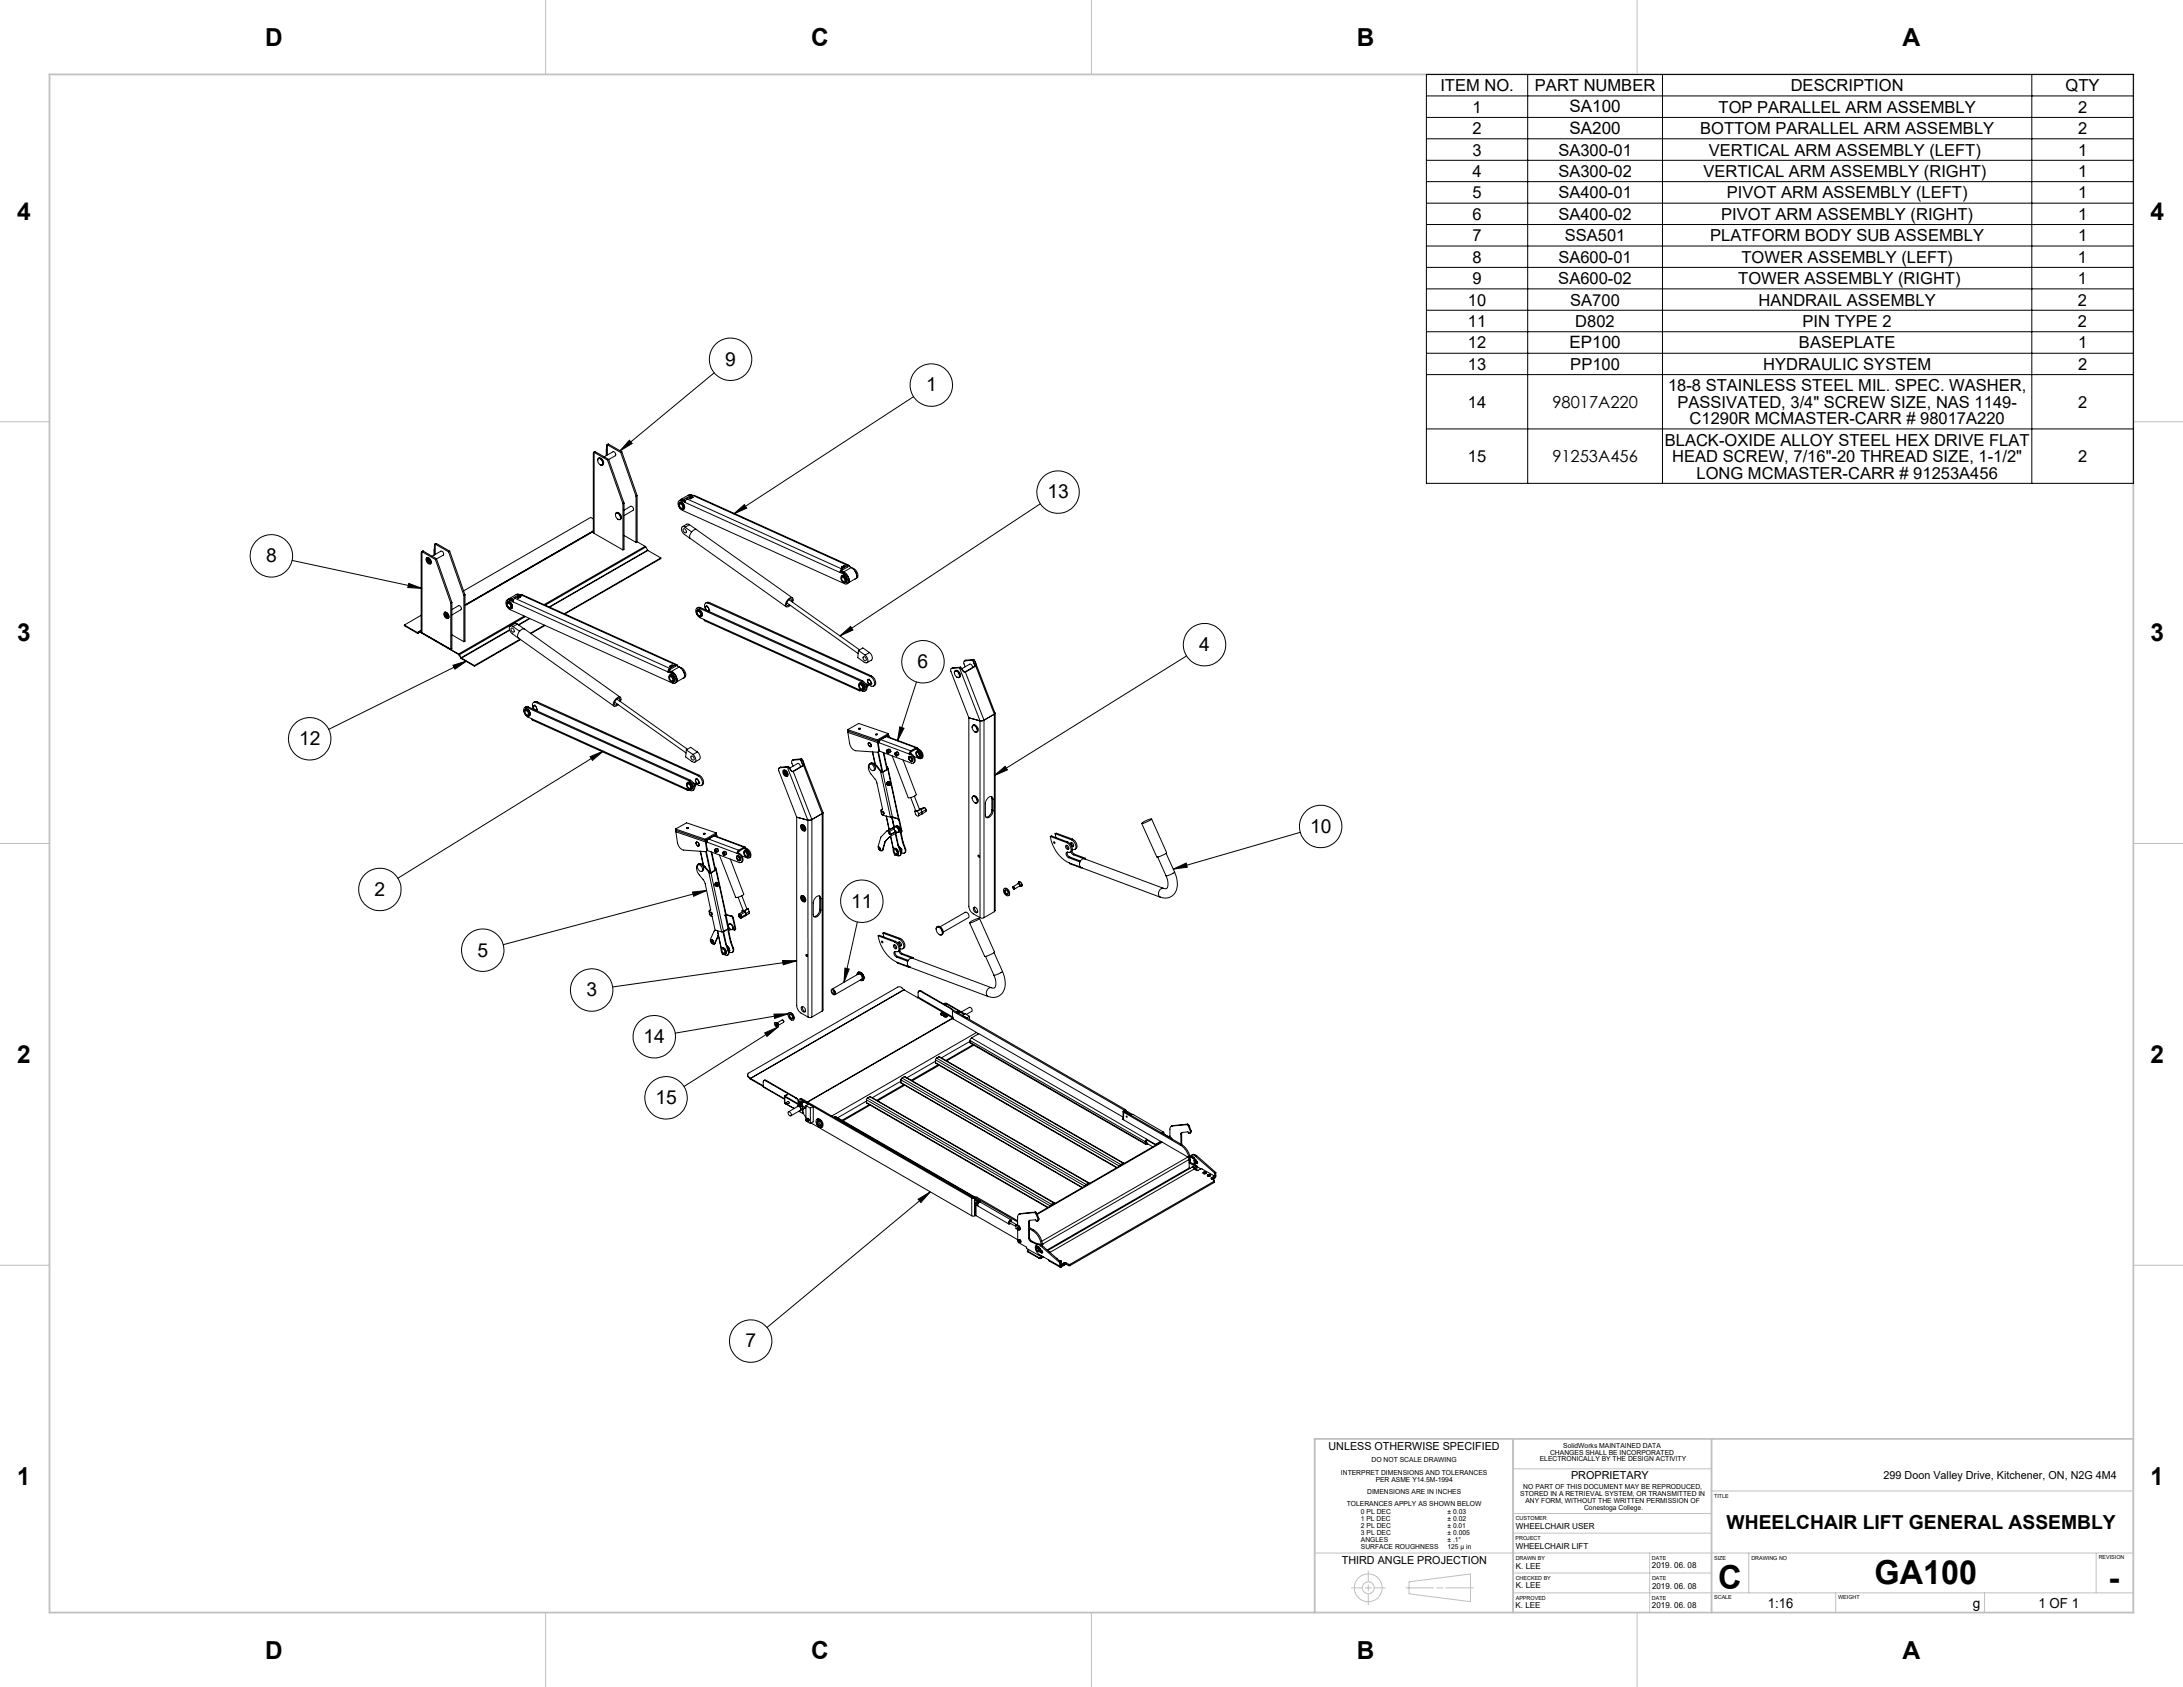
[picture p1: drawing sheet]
<svg xmlns="http://www.w3.org/2000/svg" width="559mm" height="432mm" viewBox="0 0 559 432" stroke-linecap="round" stroke-linejoin="round" font-family="sans-serif">
<defs><g id="words">
<g font-size="8.5">
<text x="439.8" y="406.7">C</text>
<text x="479.9" y="405.6">GA100</text>
<text x="539.7" y="406.6">-</text>
</g>
<g font-size="6.3">
<text x="67.9" y="11.8">D</text>
<text x="207.6" y="11.8">C</text>
<text x="347.3" y="11.8">B</text>
<text x="487" y="11.8">A</text>
<text x="4.4" y="56.2">4</text>
<text x="550.5" y="56.2">4</text>
<text x="4.4" y="164.2">3</text>
<text x="550.5" y="164.2">3</text>
<text x="4.4" y="272.1">2</text>
<text x="550.5" y="272.1">2</text>
<text x="4.4" y="380.1">1</text>
<text x="550.5" y="380.1">1</text>
<text x="67.9" y="424.5">D</text>
<text x="207.6" y="424.5">C</text>
<text x="347.3" y="424.5">B</text>
<text x="487" y="424.5">A</text>
</g>
<g font-size="4.9">
<text x="185.7" y="93.6">9</text>
<text x="237" y="100.2">1</text>
<text x="268.1" y="127.6">13</text>
<text x="68.1" y="143.9">8</text>
<text x="307" y="166.6">4</text>
<text x="234.9" y="171">6</text>
<text x="76.5" y="190.7">12</text>
<text x="335.3" y="213.2">10</text>
<text x="95.9" y="229.3">2</text>
<text x="217.9" y="232.3">11</text>
<text x="122.2" y="244.8">5</text>
<text x="150.1" y="255">3</text>
<text x="164.7" y="267">14</text>
<text x="167.8" y="282.6">15</text>
<text x="190.8" y="344.9">7</text>
<text x="442" y="391.4">WHEELCHAIR LIFT GENERAL ASSEMBLY</text>
</g>
<g font-size="4.4">
<text x="401.8" y="28.8">SA100</text>
<text x="401.8" y="34.3">SA200</text>
<text x="401.8" y="89.1">EP100</text>
</g>
<g font-size="4.2">
<text x="368.7" y="23.4">ITEM NO.</text>
<text x="392.9" y="23.4">PART NUMBER</text>
<text x="458.4" y="23.4">DESCRIPTION</text>
<text x="528.8" y="23.4">QTY</text>
<text x="376.9" y="28.8">1</text>
<text x="439.9" y="28.8">TOP PARALLEL ARM ASSEMBLY</text>
<text x="531.9" y="28.8">2</text>
<text x="376.9" y="34.3">2</text>
<text x="435.2" y="34.3">BOTTOM PARALLEL ARM ASSEMBLY</text>
<text x="531.9" y="34.3">2</text>
<text x="376.9" y="39.8">3</text>
<text x="398.9" y="39.8">SA300-01</text>
<text x="437.4" y="39.8">VERTICAL ARM ASSEMBLY (LEFT)</text>
<text x="531.9" y="39.8">1</text>
<text x="376.9" y="45.3">4</text>
<text x="398.9" y="45.3">SA300-02</text>
<text x="436" y="45.3">VERTICAL ARM ASSEMBLY (RIGHT)</text>
<text x="531.9" y="45.3">1</text>
<text x="376.9" y="50.8">5</text>
<text x="398.9" y="50.8">SA400-01</text>
<text x="442" y="50.8">PIVOT ARM ASSEMBLY (LEFT)</text>
<text x="531.9" y="50.8">1</text>
<text x="376.9" y="56.3">6</text>
<text x="398.9" y="56.3">SA400-02</text>
<text x="440.6" y="56.3">PIVOT ARM ASSEMBLY (RIGHT)</text>
<text x="531.9" y="56.3">1</text>
<text x="376.9" y="61.8">7</text>
<text x="400.5" y="61.8">SSA501</text>
<text x="437.8" y="61.8">PLATFORM BODY SUB ASSEMBLY</text>
<text x="531.9" y="61.8">1</text>
<text x="376.9" y="67.2">8</text>
<text x="398.9" y="67.2">SA600-01</text>
<text x="445.8" y="67.2">TOWER ASSEMBLY (LEFT)</text>
<text x="531.9" y="67.2">1</text>
<text x="376.9" y="72.7">9</text>
<text x="398.9" y="72.7">SA600-02</text>
<text x="445" y="72.7">TOWER ASSEMBLY (RIGHT)</text>
<text x="531.9" y="72.7">1</text>
<text x="375.7" y="83.7">11</text>
<text x="375.7" y="78.2">10</text>
<text x="402" y="78.2">SA700</text>
<text x="403.2" y="83.7">D802</text>
<text x="450.1" y="78.2">HANDRAIL ASSEMBLY</text>
<text x="461.4" y="83.7">PIN TYPE 2</text>
<text x="531.9" y="78.2">2</text>
<text x="531.9" y="83.7">2</text>
<text x="375.7" y="89.2">12</text>
<text x="460.5" y="89.2">BASEPLATE</text>
<text x="531.9" y="89.2">1</text>
<text x="375.8" y="94.7">13</text>
<text x="402" y="94.7">PP100</text>
<text x="451.3" y="94.7">HYDRAULIC SYSTEM</text>
<text x="531.9" y="94.7">2</text>
<text x="427" y="100.2">18-8 STAINLESS STEEL MIL. SPEC. WASHER,</text>
<text x="375.7" y="104.4">14</text>
<text x="397.4" y="104.4">98017A220</text>
<text x="429.4" y="104.4">PASSIVATED, 3/4&quot; SCREW SIZE, NAS 1149-</text>
<text x="531.9" y="104.4">2</text>
<text x="432.5" y="108.6">C1290R MCMASTER-CARR # 98017A220</text>
<text x="375.7" y="118.3">15</text>
<text x="397.4" y="118.3">91253A456</text>
<text x="426.2" y="114.1">BLACK-OXIDE ALLOY STEEL HEX DRIVE FLAT</text>
<text x="428.1" y="118.3">HEAD SCREW, 7/16&quot;-20 THREAD SIZE, 1-1/2&quot;</text>
<text x="531.9" y="118.3">2</text>
<text x="434.3" y="122.5">LONG MCMASTER-CARR # 91253A456</text>
</g>
<g font-size="3.5">
<text x="452.6" y="411.7">1:16</text>
<text x="505" y="411.7">g</text>
<text x="521.8" y="411.6">1 OF 1</text>
</g>
<g font-size="2.8">
<text x="340.1" y="371.1">UNLESS OTHERWISE SPECIFIED</text>
<text x="402.2" y="378.6">PROPRIETARY</text>
<text x="482.2" y="378.6">299 Doon Valley Drive, Kitchener, ON, N2G 4M4</text>
<text x="343.5" y="400.4">THIRD ANGLE PROJECTION</text>
</g>
<g font-size="2.1">
<text x="388" y="391.3">WHEELCHAIR USER</text>
<text x="388" y="396.4">WHEELCHAIR LIFT</text>
<text x="388" y="401.5">K. LEE</text>
<text x="422.9" y="401.5">2019. 06. 08</text>
<text x="388" y="406.6">K. LEE</text>
<text x="422.9" y="406.6">2019. 06. 08</text>
<text x="388" y="411.6">K. LEE</text>
<text x="422.9" y="411.6">2019. 06. 08</text>
</g>
<g font-size="1.8">
<text x="400.2" y="370.5">SolidWorks MAINTAINED DATA</text>
<text x="343.2" y="377.6">INTERPRET DIMENSIONS AND TOLERANCES</text>
<text x="351.1" y="374.2">DO NOT SCALE DRAWING</text>
<text x="394.1" y="374.1">ELECTRONICALLY BY THE DESIGN ACTIVITY</text>
<text x="396.8" y="372.3">CHANGES SHALL BE INCORPORATED</text>
<text x="350" y="382.5">DIMENSIONS ARE IN INCHES</text>
<text x="352.1" y="379.3">PER ASME Y14.5M-1994</text>
<text x="389.2" y="382.9">STORED IN A RETRIEVAL SYSTEM, OR TRANSMITTED IN</text>
<text x="389.9" y="381.1">NO PART OF THIS DOCUMENT MAY BE REPRODUCED,</text>
<text x="344.7" y="385.5">TOLERANCES APPLY AS SHOWN BELOW</text>
<text x="348.4" y="387.5">0 PL DEC</text>
<text x="348.4" y="389.3">1 PL DEC</text>
<text x="370.5" y="387.6">± 0.03</text>
<text x="370.5" y="389.3">± 0.02</text>
<text x="390.5" y="384.6">ANY FORM, WITHOUT THE WRITTEN PERMISSION OF</text>
<text x="405.5" y="386.4">Conestoga College.</text>
<text x="348.4" y="391.1">2 PL DEC</text>
<text x="348.4" y="392.8">3 PL DEC</text>
<text x="348.4" y="394.6">ANGLES</text>
<text x="370.5" y="391.1">± 0.01</text>
<text x="370.5" y="392.9">± 0.005</text>
<text x="370.5" y="394.6">± .1°</text>
<text x="348.4" y="396.4">SURFACE ROUGHNESS</text>
<text x="370.5" y="396.4">125 µ in</text>
</g>
<g font-size="1.4">
<text x="438.8" y="383.4">TITLE</text>
<text x="388" y="389.1">CUSTOMER</text>
<text x="388" y="394.2">PROJECT</text>
<text x="388" y="399.2">DRAWN BY</text>
<text x="422.9" y="399.2">DATE</text>
<text x="438.8" y="399.3">SIZE</text>
<text x="448.3" y="399.3">DRAWING NO</text>
<text x="537.2" y="399.1">REVISION</text>
<text x="388" y="404.3">CHECKED BY</text>
<text x="422.9" y="404.3">DATE</text>
<text x="388" y="409.4">APPROVED</text>
<text x="422.9" y="409.4">DATE</text>
<text x="438.8" y="409.4">SCALE</text>
<text x="470.5" y="409.3">WEIGHT</text>
</g>
</g></defs>
<g fill="none" stroke="#c0c0c0" stroke-width=".26">
<path d="M139.7 0v19M279.4 0v19M419.1 0v19M0 107.9h12.7M546.1 107.9h12.7M0 215.9h12.7M546.1 215.9h12.7M0 323.9h12.7M546.1 323.9h12.7M336.5 368.3v44.4M387.3 376h50.8M387.3 368.3v44.4"/>
<path d="M438.1 368.3v44.4M546.1 368.3v44.4M336.5 397.5h209.6M387.3 392.4h50.8M387.3 387.4h50.8M422.3 397.5v15.2M438.1 381.6h108M447.6 397.5v10.2M536.6 397.5v10.2M139.7 412.7v19.1M279.4 412.7v19.1M345.9 406.4h2.8"/>
<path d="M349.5 406.4h1.5M350.2 402.1v2.8M350.2 405.7v1.5M350.2 408v2.7M351.8 406.4h2.8M359.9 406.4h7.1M360.7 404.9l15.7-2v7.1l-15.7-2zM367.8 406.4h1.5M370.1 406.4h7.1M387.3 407.7h158.8M387.3 402.6h50.8M419.1 412.7v19.1"/>
<path d="M469.9 407.7v5M508 407.7v5"/>
<circle cx="350.3" cy="406.4" r="3.6"/>
<circle cx="350.3" cy="406.4" r="1.53"/>
</g>
<path d="M12.7 19h533.4v393.7h-533.4zM387.3 368.3v44.4M438.1 368.3v44.4M546.1 368.3h-209.6v44.4" fill="none" stroke="#c0c0c0" stroke-width=".46"/>
<g fill="none" stroke="#000" stroke-width=".26">
<path d="M365.1 19.1h181v104.6h-181zM391.1 19.1v104.6M425.6 19.1v104.6M520.1 19.1v104.6M365.1 30.1h181M365.1 35.5h181M365.1 24.6h181M365.1 41h181M365.1 46.5h181M365.1 52h181M365.1 57.5h181M365.1 63h181"/>
<path d="M365.1 68.4h181M365.1 73.9h181M365.1 79.4h181M182.8 95.4l-24.1 20M365.1 84.9h181M365.1 90.4h181M365.1 95.9h181M152.1 115.8h-.2v.3v20.1l.2 .3M152.1 115.8v20.7M152.1 115.8l3.4 2M152.4 115.6l-.4 .1M152.4 115.6l-.3 .2"/>
<path d="M152.4 115.6l3.4 2M153 117.8a.53 .53 0 0 1 .5-.6 .53 .53 0 0 1 .6 .5 .68 .68 0 0 1 .4 .8 .68 .68 0 0 1-.7 .5h-.2M153.1 117.5a.95 .95 0 0 1 1 .4 .95 .95 0 0 1-.1 1.1 1.18 1.18 0 0 1-.9-1.5zM153.2 117.3a1.05 1.05 0 0 1 1.1 .5 1.05 1.05 0 0 1-.1 1.2M154.6 116.9l2.3-1.3a.67 .67 0 0 1 .6 1.1l-1.7 .9M155.2 114.9v1.7M155.4 113.8h.1M155.5 113.8l-.2 .5-.1 2.3M155.5 113.8l3.4 2M155.5 113.8v2.7M155.5 117.8l4 11.1M155.8 113.7l-.4 .1"/>
<path d="M155.8 113.7l-.3 .1M155.8 113.7l3.4 1.9M155.8 117.6l-.3 .2M155.8 117.6l3.9 11.2M158.9 115.8l3.9 11.2M159.2 115.6l3.9 11.2M159.2 115.6l-.3 .2M161.1 112.7l.7 .8-3.1 1.9zM233.9 101.5l-46.1 30.1M365.1 109.8h181M111.3 139.3h.1M111.4 139.3l-.2 .5v2.2"/>
<path d="M111.4 139.3l3.4 2M111.4 139.3v2.6M111.7 139.1l-.4 .2M111.7 139.1l-.3 .2M111.7 139.1l3.4 2M151.9 135.9l-32.9 19M151.9 132.8l-.7-.4-32.5 18.8M151.9 136.1l-32.9 18.9M151.9 135.9l-32.9 18.9M152.1 136.5l7.4 4.3M157.6 131.8a.53 .53 0 0 1 .4-.6 .53 .53 0 0 1 .6 .5l.3 1-.3 .3-.4-.1M157.6 131.4a.93 .93 0 0 1 1 .5 .93 .93 0 0 1-.1 1.1 1.19 1.19 0 0 1-.9-1.6z"/>
<path d="M157.7 131.3a1.05 1.05 0 0 1 1.2 .5 1.05 1.05 0 0 1-.2 1.2M158.2 132.9h.1M159.5 128.9v11.9M159.7 130.6l1.7-1a.71 .71 0 0 1 .6 1l-2.3 1.4M159.7 128.8l-.2 .1M159.7 137.1l3.1 1.7M159.7 128.8v11.8l-.2 .2M162.8 127v11.8M163.1 126.8l-.3 .2M163.1 138.7l-.3 .1M163.1 126.8v11.9M163.1 138.7l2 1.1"/>
<path d="M165.1 139.8l.2 .2M165.1 139.8l-25.8 15M173.8 128.8v-.1a1.02 1.02 0 0 1 1.1 .2 1.02 1.02 0 0 1 .3 1.1l-.2 .3-.3 .1M173.8 128.8a.94 .94 0 0 1 1 .5 .94 .94 0 0 1-.1 1.1 1.13 1.13 0 0 1-.9-1.6zM173.9 128.8a.94 .94 0 0 1 1 .4 .94 .94 0 0 1-.1 1.1M174 129.1a.55 .55 0 0 1 .7 .3 .55 .55 0 0 1-.3 .7l-.4-.6zM174 128.6a1.07 1.07 0 0 1 1.1 .5 1.07 1.07 0 0 1-.1 1.2M174.4 128.2a.76 .76 0 0 0-.9 .3 .76 .76 0 0 0 .2 1l.4 .6 .6 .5 41.5 18.8a.77 .77 0 0 0 .9-.3 .77 .77 0 0 0-.1-1l-.4-.6-.6-.5M174.4 128.2l1 .4M174.5 128h.5M174.7 128h-.4l-.5 .2M174.7 128l-.3 .2"/>
<path d="M174.7 128l.7 .3M174.9 135.4a.56 .56 0 0 1 .7 .3 .56 .56 0 0 1-.2 .7l-.5-.4zM175 127.9l.5 .2M175 128.1l.4 .2M175 127.9v.2M175 127.8h-.6l-.3 .3M175 127.8v.1M175.4 134.9l-.2-.1a.75 .75 0 0 0-.8 .5 .75 .75 0 0 0 .3 .9l.3 .5 1.7 1.1M175.4 134.9l1.6 1.2M175.4 128.6l39.6 17.9M175.9 127.7l-.4 .4-.1 .5M175.9 127.7l39.6 17.9"/>
<path d="M176.5 134.3l-.7-.1-1.1 .6M176.5 134.3l-1.1 .6M176.5 134.3l1.7 1.2M176.5 127.5l.4-.1 .1 .1zM176.5 126.6l.5 .1M176.7 137.8a1.72 1.72 0 0 1 1.6-2.2l24.5 17.4M176.7 137.8l24.5 17.5M176.9 126.8l-.6-.1-2 1.1M176.9 126.8l-1.9 1M177 127.5l-.2 .2-.3-.2M177 127.2h.4l-.4 .2zM177 126.7h.1"/>
<path d="M177 126.7l-.1 .1M177 126.7l.3 .2M177 136.1v.1M177.1 136.1h-.1M177.4 127.2l-.2 .2-.3-.2M177.4 126.8h.3l39.6 17.9M177.4 126.8l-1.5 .9M177.4 126.8l39.6 17.9M178.2 135.5h-.1M178.2 135.5h.1M187.8 131.6l2.7-2.4 .6 .9zM266.3 128.9l-51.3 33.9"/>
<path d="M74.8 143.4l33.2 7.2M103.5 160l3.3 1.9M103.5 160v.2l3.3 1.9M104.6 149.3l3.4 1.3-3.6-.2zM107.8 157.5l-4.3 2.5M108 141.2h-.2v.4v20.1l.2 .3M108 141.2v20.8M108 141.2l3.4 2M108.3 141l-.4 .2M108.3 141h.1M108.3 141l-.3 .2M108.3 141l3.4 2"/>
<path d="M109.2 142.8a.94 .94 0 0 1 1 .5 .94 .94 0 0 1-.2 1.1 1.11 1.11 0 0 1-.8-1.6zM109.3 142.8a.94 .94 0 0 1 .9 .5 .94 .94 0 0 1-.1 1M109.4 143.2a.52 .52 0 0 1 .5 .3 .52 .52 0 0 1-.2 .6l-.4-.4zM109.4 143.2l.5 .1 .1 .5M109.5 143.5l.1 .2M109.6 143.4l.1 .1M109.6 143.4l-.1 .1M109.6 143.7l.1 .1M109.6 143.2h.1M109.6 143.5h-.1M109.7 143.5v.2M109.7 143.6h.1"/>
<path d="M109.7 143.5v.1M109.7 143.6l-.1 .1M109.7 143.7v.1M110 143.8l-.1 .2M110 143.8v.1M110.6 142.4l2.3-1.3a.67 .67 0 0 1 .6 1l-1.7 1M111.2 140.4l-.1 1.6M111.4 143.2l4 11.2M111.7 143l-.3 .2M111.7 143l4 11.2M113.7 156.8a.9 .9 0 0 1 1 .5 .9 .9 0 0 1-.1 1 1.16 1.16 0 0 1-.9-1.5zM113.9 157.1a.52 .52 0 0 1 .6 .3 .52 .52 0 0 1-.2 .6l-.4-.4z"/>
<path d="M113.9 156.7a1 1 0 0 1 .8 1.6M113.9 156.7h-.1M113.9 157.1a.58 .58 0 0 1 .5 .9M114.1 157.5v.2M114.1 157.4l.2 .1M114.1 157.4v.1M114.1 157.7h.1M114.2 157.1h.1M114.2 157.4l-.1 .1M114.3 157.5v.1M114.3 157.6h.1M114.3 157.6l-.2 .1"/>
<path d="M114.3 157.6l-.1 .1M114.4 158h.1M114.6 157.8h-.1M114.8 141.3l3.9 11.1M115.1 141.1l3.9 11.2M115.1 141.1l-.3 .2M115.4 154.4v11.8M115.7 156l1.7-1a.71 .71 0 0 1 .6 1.1l-2.3 1.3M115.7 154.2l-.3 .2M115.7 154.2v11.9l-.3 .1M118.7 152.4v11.9M119 152.3l-.3 .1"/>
<path d="M119 152.3v11.8l-.3 .2M129.8 154.3a.93 .93 0 0 1 .9 .4 .93 .93 0 0 1-.1 1.1 1.17 1.17 0 0 1-.8-1.5zM129.8 154.3v-.1a1.02 1.02 0 0 1 1.1 .2 1.02 1.02 0 0 1 .2 1l-.1 .4h-.4M129.9 154.2a.92 .92 0 0 1 1 .4 .92 .92 0 0 1-.2 1.2M129.9 154.5a.55 .55 0 0 1 .7 .3 .55 .55 0 0 1-.2 .7l-.5-.5zM129.9 154a1.07 1.07 0 0 1 1.1 .6 1.07 1.07 0 0 1-.1 1.2M130.4 153.6a.76 .76 0 0 0-.9 .4 .76 .76 0 0 0 .1 .9l.4 .7 .6 .5 41.5 18.7a.77 .77 0 0 0 1-.3 .77 .77 0 0 0-.2-1l-.4-.6-.6-.5M130.4 153.6l.9 .5M130.5 153.4h.4M130.7 153.5l-.5-.1-.4 .2M130.7 153.5l-.3 .1M130.7 153.5l.7 .3"/>
<path d="M130.9 153.3l.5 .3M130.9 153.3v.2l.5 .2M131 153.3l-.7-.1-.3 .3M131 153.3h-.1M131.3 154.1l39.7 17.9M131.8 153.1l-.4 .4-.1 .6M131.8 153.1l39.6 18M132.4 159.7l-.7-.1-1.1 .7M132.4 159.7l1.7 1.2M132.4 159.7l-1.1 .7M132.5 152.1l.4 .1M132.5 152.9h.4l-.3 .1z"/>
<path d="M132.9 152.7l.4-.1-.1 .2zM132.9 152.2l-.7-.1-2 1.2M132.9 152.2l-1.9 1.1M132.9 152.9l-.2 .2-.2-.2M132.9 152.2h.1M132.9 152.2l.3 .1M133.3 152.6l-.1 .3-.3-.2M133.3 152.3l.4-.1 39.6 17.9M133.3 152.3l-1.5 .8M133.3 152.3l39.6 17.9M134.2 157.7l-16.8 9.7M134.5 157.8l-16.9 9.8"/>
<path d="M135.5 158.3l-2.8 1.6M135.6 158.3l-2.8 1.7M165.3 140l.5 .8M165.3 140l-25.7 14.9M165.8 140.8v.1M165.8 140.8l-25.2 14.6M165.8 140.9l3.4 1.9M165.8 140.9l-25.1 14.5M169.2 142.8l-24.8 14.3M169.2 142.8v.2l-24.6 14.2M178.3 156.4a.88 .88 0 0 1 1 .4 .88 .88 0 0 1-.1 1 1.18 1.18 0 0 1-.9-1.4zM178.4 156.3a.8 .8 0 0 1 .9-.1 .8 .8 0 0 1 .4 .8v.6l-.5 .2"/>
<path d="M178.4 156.2a.94 .94 0 0 1 1.1 .5 .94 .94 0 0 1-.1 1.1M178.5 156.5a.58 .58 0 0 1 .7 .3 .58 .58 0 0 1-.2 .8l-.4-.4zM178.5 156.1a1.08 1.08 0 0 1 1.1 .5 1.08 1.08 0 0 1-.1 1.2M179 155.7a.76 .76 0 0 0-.9 .3 .76 .76 0 0 0 .2 1l.7 1 1.2 .5M179 155.7l41.5 18.7M179.3 155.5l-.5-.1-.4 .2M179.3 155.5l-.3 .2M179.3 155.5l41.5 18.8M180.2 158.5l.2 .4 39.6 17.9M180.2 158.5l39.6 18M180.7 155.3a.59 .59 0 0 1 .6 .3 .59 .59 0 0 1-.1 .7l-.5-.3zM180.8 156.2l-.1-.3a.45 .45 0 0 1 0-.7 .45 .45 0 0 1 .7 .4l.1 .6-.2 .2"/>
<path d="M181 155l-.3 .2M181.3 154.4l-.3-.1a.82 .82 0 0 0-.7 .6 .82 .82 0 0 0 .2 .8l.3 .5M181.3 154.4l41.5 18.7M181.5 154.2l-.4-.1-.4 .2M181.5 154.2l-.2 .2M181.5 154.2l41.6 18.8M181.7 156.2l-.3 .2M201.4 154.3l18.3 13M202 153.5l18 12.8M202.7 154v-.5a.98 .98 0 0 0-1.3 .9l-.1 .4 .2 .2 .6-.2M202.8 154.1l.1-.1a.63 .63 0 0 0 0-.9 .63 .63 0 0 0-.9 .1 1.49 1.49 0 0 0-.7 2.1h.6l.4-.4M215 146.5l1 .5"/>
<path d="M215.3 146.1l.6 .3M215.3 146.4l.6 .2M215.3 146.4l-.3 .1M215.3 146.4l1 .4M215.3 147.6a.92 .92 0 0 1 1 .5 .92 .92 0 0 1-.1 1 1.16 1.16 0 0 1-.9-1.5zM215.3 147.6l.1-.1a.93 .93 0 0 1 .9 .1 .93 .93 0 0 1 .4 .9l-.1 .5-.4 .1M215.4 147.5a.94 .94 0 0 1 1 .5 .94 .94 0 0 1-.1 1.1M215.5 147.9a.57 .57 0 0 1 .7 .3 .57 .57 0 0 1-.2 .7l-.4-.3zM215.5 145.6l-.4 .4-.1 .5M215.5 145l.4 .1-.3 .1zM215.5 147.4a1.05 1.05 0 0 1 1.1 .5 1.05 1.05 0 0 1-.1 1.2M215.9 144.8l.4 .1-.3 .1z"/>
<path d="M215.9 145.1l-.1 .2-.3-.2M215.9 146.4v.2M216 146.4a2.54 2.54 0 0 1 1.3 2.7M216 146.4v.1M216 146.4h-.1M216 146.5l.6 .5M216 146.5l-.1 .1M216.3 146.8a1.74 1.74 0 0 1 .8 2.5l-.3 .1M216.3 146.8l-.3 .2M216.3 144.9l-.2 .2-.2-.2M217 144.7l.5 .1 .1 .3M217 144.7v.4l-1.5 .9v-.4"/>
<path d="M217 144.7l-1.5 .9M217.3 149v.1M217.3 145l.6 .2M217.9 145.3a2.62 2.62 0 0 1 1.3 2.7M217.9 145.3l-1.9 1.1M217.9 145.2v.1M217.9 145.3l.6 .2M218.5 145.5a1.7 1.7 0 0 1 .8 2.5l-.3 .1M218.5 145.5l-.1 .1M218.9 146.2l.4 .7v1M219.2 148l-.3 .2M219.2 148l-1.9 1.1"/>
<path d="M106.8 161.9h.1M106.8 162.1h.2M106.8 161.9l1-.5-.9 .5M106.8 161.9v.2M106.9 161.9l.1 .2M107.5 161.8h.1M107.5 161.8l-.5 .3M107.5 161.7l-.1-.1 .1 .2M107.5 161.7l9.9 5.7M107.5 161.8l9.9 5.7M107.5 161.7v.1M107.8 161.5l-.3 .2"/>
<path d="M108 162l7.4 4.2M115.7 162.5l3 1.8M116 170.3l3.5-1.1-3 2.1zM117.4 167.4l.2 .2M117.4 167.5l.1 .1M117.4 167.4v.1M117.5 167.6l.5 .8M117.6 167.6l.4 .7M117.6 167.6h-.1M118 168.4l.1 .2M118 168.3l.1 .2M118 168.3v.1"/>
<path d="M118.1 168.5l3.4 1.9M118.1 168.6l3.4 1.9M118.1 168.5v.1M119.5 169.2l-35.4 17.5M121.5 170.4v.1M130.4 161.2l-12.4 7.1M130.5 161.3l-12.4 7.2M130.8 160.8a.56 .56 0 0 1 .7 .3 .56 .56 0 0 1-.2 .7l-.4-.4zM131.3 160.4l-.2-.2a.75 .75 0 0 0-.8 .5 .75 .75 0 0 0 .3 .9l.5 .6 26.1 18.5M131.3 160.4l1.7 1.1M132.6 163.3a1.69 1.69 0 0 1 1.7-2.3l24.5 17.5M133.1 163.6l-11.6 6.8"/>
<path d="M133.2 163.7l-11.7 6.8M137.2 179.8l-.3-.1a.82 .82 0 0 0-.7 .6 .82 .82 0 0 0 .3 .9l.2 .4M137.2 179.8l41.5 18.8M137.5 179.6h-.5l-.4 .2M137.5 179.6l-.3 .2M137.5 179.6l41.5 18.8M139.3 160l-3.6 2.1M139.5 160.1l-3.6 2.1M157.3 179.7l18.3 13M157.9 178.9l18.1 12.9M158.6 179.4v-.5a.98 .98 0 0 0-1.3 1v.3l.2 .2 .5-.2M158.8 179.6l.1-.1a.66 .66 0 0 0-.1-1.1 .66 .66 0 0 0-1 .4 1.43 1.43 0 0 0-.5 2l.5-.1 .4-.3"/>
<path d="M171 172l.9 .4M171.2 171.7l.7 .3M171.2 171.6l.7 .3M171.2 171.7v.1M171.2 171.8l-.2 .2M171.2 171.8l1 .4M171.3 173a.92 .92 0 0 1 .9 .5 .92 .92 0 0 1-.1 1.1 1.16 1.16 0 0 1-.8-1.6zM171.3 173a.93 .93 0 0 1 1 0 .93 .93 0 0 1 .3 1l-.1 .4-.3 .2M171.3 173a.94 .94 0 0 1 1.1 .4 .94 .94 0 0 1-.1 1.1M171.4 171.1l-.3 .3-.1 .6M171.4 170.5h.5l-.4 .1zM171.4 172.8a1.05 1.05 0 0 1 1.1 .5 1.05 1.05 0 0 1-.1 1.2"/>
<path d="M171.5 173.2a.62 .62 0 0 1 .6 .4 .62 .62 0 0 1-.2 .7l-.4-.4zM171.8 170.3l.4-.1 .1 .1zM171.9 170.5l-.2 .2-.3-.2M171.9 171.9v.1M171.9 171.8a2.54 2.54 0 0 1 1.3 2.7M171.9 171.8v.2M171.9 171.8v.1M171.9 172l.6 .5M171.9 172h.1M172.2 172.2a1.79 1.79 0 0 1 .8 2.5l-.2 .2M172.2 172.2l-.3 .2M172.3 170.3l-.3 .2-.2-.2"/>
<path d="M172.9 170.2h.5l.1 .3M172.9 170.2l.1 .3-1.6 .9v-.3M172.9 170.2l-1.5 .9M173.2 174.5h.1M173.2 170.4l.6 .3M173.8 170.7a2.67 2.67 0 0 1 1.4 2.7M173.8 170.7l-1.9 1.1M173.9 170.7l.5 .3M174.4 171a1.7 1.7 0 0 1 .9 2.4l-.3 .2M174.4 171h-.1M174.8 171.7l.4 .7v1M175.2 173.4l-.4 .2"/>
<path d="M175.2 173.4l-2 1.1M215 162.8l2.7-2.5 .6 1zM219.7 166.5l-.1 1.8 1.6 1.2a.64 .64 0 0 0 .9 0 .64 .64 0 0 0 0-.9l-.7-.9M219.7 166.5l1.7 1.2M219.7 166.5l1.2-.7 1.7 1.2M219.8 176.5a.36 .36 0 0 0 .2 .3 .36 .36 0 0 0 .3 0M219.9 175.1a.95 .95 0 0 1 .9 .4 .95 .95 0 0 1 0 1.1 1.1 1.1 0 0 1-.9-1.5zM219.9 175.1v-.1a.82 .82 0 0 1 .9 0 .82 .82 0 0 1 .4 .8v.6l-.5 .2M220 175a.93 .93 0 0 1 1 .5 .93 .93 0 0 1-.2 1.1M220.1 175.3a.59 .59 0 0 1 .6 .4 .59 .59 0 0 1-.1 .7l-.5-.4zM220.1 174.9a1.06 1.06 0 0 1 1 .5 1.06 1.06 0 0 1 0 1.2M220.3 176.7v.1"/>
<path d="M220.4 176.7l-.1 .1M220.5 174.4a1.68 1.68 0 0 1 .8 2.5l-.4 .1-1.1-.5M220.8 174.3a1.74 1.74 0 0 1 .8 2.4l-.3 .2M220.8 174.3l-.3 .1M221 168.1a.6 .6 0 0 1 .6 .3 .6 .6 0 0 1-.1 .7l-.6-.5zM221.5 174.9l.5 .3M221.8 175.6h.1M222 175.2l-.2 .4M222.1 174a.72 .72 0 0 1 .8 .4 .72 .72 0 0 1-.1 .8h-.3l-.4-.5zM222.2 174.1a.61 .61 0 0 1 .7 .3 .61 .61 0 0 1-.2 .7l-.6-.5zM222.3 175.3l-.4 .6M222.5 173.8l-.3 .2"/>
<path d="M222.6 167a1.44 1.44 0 0 1 .5 2l-1.2 .6M222.6 167l-1.2 .7M222.8 173.1a1.68 1.68 0 0 1 .8 2.5h-.5l-1.1-.4M223.1 173a1.7 1.7 0 0 1 .8 2.4l-.3 .2M223.1 173l-.3 .1M223.2 175l-.3 .2M234.6 174.6l-4.9 15.1M243.6 171.1l-.3 .3 .1 .5 4.6 11.8M243.9 170.9l-.4 .2M243.9 170.9l-.3 .2M244.3 172.2a.55 .55 0 0 1 .5-.6 .55 .55 0 0 1 .6 .5l.3 1.1-.4 .3-.3-.2M244.4 171.9a.97 .97 0 0 1 1 .4 .97 .97 0 0 1 0 1.1 1.09 1.09 0 0 1-1-1.5z"/>
<path d="M244.5 171.7a1.05 1.05 0 0 1 1.4 1.2l-.4 .5M245.6 170.9h.1M245.6 170.9l-2 .2M245.6 170.9l1.1 1.1h.4M245.6 170.9l5.3 13.6M245.9 170.8h.1M245.9 170.8l-.3 .1M245.9 170.8l-2 .1M245.9 170.8l.8 1.1M247.1 172l4.8 12.3M247.3 169h-.1M247.3 169l-.4 .2"/>
<path d="M248.9 169h.1M248.9 170.9l-.2-.8-.4-.1-2.1 1.2M248.9 169l-2.1 .3-.1 .4 .4 1M249 169l.5 1.5M249 169l.5 1.4M249.3 168.8l.2 .3a1.42 1.42 0 0 1 .3 1.4M249.3 168.8l-2 .2M249.3 168.8l-.4 .2M249.5 170.5l-2.6 1.5h.2M249.6 169.3l5.1 13.2-.2 .3M249.8 170.5l-2.7 1.5M249.8 170.5h-.3"/>
<path d="M249.8 170.5l4.7 12.3M303.7 167.9l-49.2 30.6M134.3 181.8a.87 .87 0 0 1 1 .4 .87 .87 0 0 1-.2 1.1 1.26 1.26 0 0 1-.8-1.5zM134.3 181.8a.73 .73 0 0 1 .8-.2 .73 .73 0 0 1 .5 .7v.8l-.4 .2M134.4 181.7a.93 .93 0 0 1 1 .4 .93 .93 0 0 1-.1 1.1M134.5 182a.58 .58 0 0 1 .6 .3 .58 .58 0 0 1-.1 .7l-.5-.4zM134.5 181.5a1.08 1.08 0 0 1 1 .5 1.08 1.08 0 0 1 0 1.2M134.9 181.1a.76 .76 0 0 0-.9 .4 .76 .76 0 0 0 .2 .9l.7 1 1.2 .6M134.9 181.1l41.6 18.8M135.2 180.9h-.4l-.5 .2M135.2 180.9l-.3 .2M135.2 180.9l41.5 18.8"/>
<path d="M136.1 184l.2 .3 39.6 17.9M136.1 184l39.6 17.9M136.6 180.8a.58 .58 0 0 1 .7 .2 .58 .58 0 0 1-.1 .8l-.5-.4zM136.8 181.6l-.2-.2a.45 .45 0 0 1 .1-.8 .45 .45 0 0 1 .6 .4l.1 .6-.2 .3M136.9 180.4l-.3 .2M137.7 181.6l-.4 .2M151.1 193.7l3.3-1.4-2.7 2.3zM154.4 192.3l-52.6 32.5M175.7 191.9l-.2 1.8 1.7 1.2a.64 .64 0 0 0 .9 0 .64 .64 0 0 0-.1-.9l-.6-.9M175.7 191.9l1.7 1.2M175.7 191.9l1.1-.6 1.7 1.2M176.5 199.9a1.68 1.68 0 0 1 .7 2.5h-.4l-1.1-.5"/>
<path d="M176.7 199.7a1.74 1.74 0 0 1 .9 2.5l-.3 .2M176.7 199.7l-.2 .2M176.9 193.6a.59 .59 0 0 1 .7 .2 .59 .59 0 0 1-.1 .8l-.5-.4zM178.1 199.4a.77 .77 0 0 1 .7 .4 .77 .77 0 0 1 0 .8 .88 .88 0 0 1-.7-1.2zM178.2 199.5a.61 .61 0 0 1 .6 .3 .61 .61 0 0 1-.2 .8l-.4-.4zM178.5 199.2l-.4 .2M178.5 192.5a1.44 1.44 0 0 1 .5 1.9l-1.1 .7M178.5 192.5l-1.1 .6M178.7 198.6a1.68 1.68 0 0 1 .8 2.4l-.5 .1-1-.5M179 198.4a1.7 1.7 0 0 1 .8 2.5l-.3 .1M179 198.4l-.3 .2M199.6 196.5l-.3 .3 .1 .5 4.5 11.9"/>
<path d="M199.8 196.4l-.4 .2M199.8 196.4l-.2 .1M200.5 197.2a.92 .92 0 0 1 1 .5 .92 .92 0 0 1-.2 1.1 1.11 1.11 0 0 1-.8-1.6zM200.6 197.2a.97 .97 0 0 1 .9 .4 .97 .97 0 0 1 0 1.1M200.6 197.6a.49 .49 0 0 1 .6 .2 .49 .49 0 0 1-.2 .6l-.3-.3zM200.7 197.5h.1M200.7 197.5l.3 .1 .3 .6M200.8 197.9l.1 .2M200.9 197.8l.1 .1M200.9 197.8l-.1 .1M200.9 198.1h.1M200.9 197.5l.1 .1"/>
<path d="M201 197.9l.1 .1M201 197.9v.1M201 198l-.1 .1M201.1 198l-.1 .1M201.3 198.2l-.1 .2M201.3 198.2h.1M201.5 196.4h.1M201.5 196.4l-1.9 .1M201.5 196.4l1.2 1 .4 .1M201.5 196.4l5.3 13.5M201.8 196.2h.1M201.8 196.2l-.3 .2"/>
<path d="M201.8 196.2l-2 .2M201.8 196.2l.9 1.2M203.1 197.5l4.7 12.3M203.2 194.4l-.1 .1M203.2 194.4l-.4 .2M204.9 194.4h.1M204.9 196.3l-.3-.7-.4-.2-2.1 1.2M204.9 194.4l-2.2 .3-.1 .4 .4 1M204.9 194.4l.6 1.6M204.9 194.4l.6 1.5M205.2 194.2l.5 1.1v.6M205.2 194.2l-2 .2"/>
<path d="M205.2 194.2l-.3 .2M205.5 196l-2.7 1.5h.3M205.5 194.7l5.2 13.3M205.7 195.9l-2.6 1.6M205.7 195.9l-.2 .1M205.7 195.9l4.8 12.3M217 186.8l.1 .3M217 186.8l7.6 2.6M217 186.8l2.8-1.6 7.6 2.6M217 187.5l.6 3.3 .4 .7 .7 .5 5.9 .5 .3-.1v-.4M217 187.5l7.6 2.6M217.1 187.1l7.5 2.6"/>
<path d="M217.1 187.1l-.1 .4M219.9 186.4h.4l-.3 .2zM220.3 186.4l-.2 .3-.3-.2M222.3 190.1a.58 .58 0 0 1 .6 .3 .58 .58 0 0 1-.1 .7l-.4-.2zM222.3 190.2a.47 .47 0 0 1 .6 .3 .47 .47 0 0 1-.2 .6l-.3-.4zM222.4 190.1l-.1 .3M222.5 195.7a1 1 0 0 1 1.1 .2 1 1 0 0 1 .2 1.1v.1a.83 .83 0 0 1-.9 0 .83 .83 0 0 1-.4-.8zM222.6 191l.4 .1M222.7 195.4l.7-.1 1.1 .8M222.7 195.6a1.02 1.02 0 0 1 1.1 .2 1.02 1.02 0 0 1 .2 1.1l-.4 .3M223.3 192.4l.7 3.2M223.4 192.4l.7 3.3"/>
<path d="M223.9 195.4v.1M224.1 187.9l.3-.1 .1 .2zM224.3 196.1a1.1 1.1 0 0 0-.9-.7 1.1 1.1 0 0 0-1 .5l-.1 .8 .2 .7 1.9 2.6 1.5 6.9-.2 .4M224.3 196.1l1.1 1.3M224.5 196.1h-.2M224.5 196.1l1 1.2M224.5 187.9l-.1 .2-.3-.1M224.6 189.4v.3M224.6 190.1l.3 1.9M224.7 192.5l1.1 5.2M224.8 190l-.2 .1M224.8 190l.3 1.9"/>
<path d="M224.8 190l.2 .1M224.8 189.8h.1M224.8 189.6l-.2 .5M224.8 189.6l.1 .2M224.8 189.8l.2 .1M224.9 189.8l-.1 .2M224.9 192.5l1.1 5.1M225 190.1l.4-.8 7.8 2.9M225 190.1l7.8 2.9M225.1 191.9l-.1 .4-.2 .2M225.1 192.2l8.2 3.1a.8 .8 0 0 0 .8-.5 .8 .8 0 0 0-.3-.9l-.8-.8M225.1 191.9l-.2 .1"/>
<path d="M225.1 189.7l-.2 .1M225.4 197.4l.6 .3M225.4 197.4l2.5 11.8M225.5 197.3l.3 .3M225.5 197.3l-.1 .1M225.8 197.6l.2 .1M226 197.7l2.4 11.4M226.1 192.6l.9 4.4M226.2 192.7l1 4.1-.1-.3M226.9 192.2v-.1a.37 .37 0 0 1 .6 .1 .37 .37 0 0 1-.2 .6l-.1-.1M227 192.1a.35 .35 0 0 1 .5 .2 .35 .35 0 0 1-.3 .4l-.3-.3zM227 192.2h.2"/>
<path d="M227 192.2v.2M227 192.4l.2 .2M227 196.1l.2 .3M227.2 196.4l.1 .5M227.2 192.2l.2 .4M227.2 192.6h.2M227.2 196.4l-.2 .1M227.2 192.3l.2 .2M227.2 192.2v.1M227.2 192.3l-.2 .1M227.3 188.2l.2 .2M227.3 196.9l-1.5 .7"/>
<path d="M227.3 196.9l-1.3 .8M227.3 188.2l-2.5 1.4M227.3 188.2v.2M227.3 196.9l2.7 12.6M227.3 188.4l.1 .1M227.3 188.4l-.2 .1M227.3 196.7l2.8 13M227.3 188.2h.1M227.4 192.5v.1M227.4 192.5l-.2 .1M227.4 187.8l-2.8 1.6M227.4 187.8v.3l-2.8 1.6"/>
<path d="M227.4 188.5v.1M227.5 188.4l-.1 .1M227.5 188.4l.1 .3M227.6 191.8h.1M227.6 191.8l.3 .5-.4 .5M227.6 191.8l-.6 .2M227.6 191.8l.3 .5M227.9 192.3h.1M228.4 193.5l4.1 10.7h.3l1.4-.5 .4-.3-3.4-8.9M229.1 192.9a.35 .35 0 0 1 .5 .1 .35 .35 0 0 1-.2 .5M229.1 192.9a.33 .33 0 0 1 .4 .1 .33 .33 0 0 1-.1 .4zM229.1 193l.1 .3"/>
<path d="M229.2 192.7l.5-.2 .3 .3v.4l-.4 .3M229.2 192.9l.3 .3M229.2 192.9l-.1 .1M229.2 193.3l.2 .1M229.2 192.9h.1M229.3 193.4l.1 .1M229.3 192.9l.1 .2M229.3 192.9h.1M229.3 192.9l-.2 .1M229.4 193.1l.1 .1M229.4 193.1l-.2 .2M229.5 193.2l-.1 .2"/>
<path d="M229.7 192.5h.1M229.8 192.5l.2 .5M230 193v.1M230.3 186.1l1.1 .3-1.7 3.3zM232.6 193.7a.69 .69 0 0 1 .8 .4 .69 .69 0 0 1-.1 .8l-.6-.4zM232.7 193.8a.56 .56 0 0 1 .7 .3 .56 .56 0 0 1-.2 .7l-.4-.3zM232.7 193.7a.67 .67 0 0 1 .8 .3 .67 .67 0 0 1-.1 .8l-.6-.4zM232.8 193l.2 .1M232.8 193.6h-.1M233 192.9l-.2 .1M233 192.9l.2 .1M233.1 193.8l.4 .7"/>
<path d="M233.2 192.2l-.4 .3v.5M233.2 192.2v.3M233.2 192.5l-.2 .4M233.2 193a1.59 1.59 0 0 1 .8 2.2l-.2 .1M233.2 193l-.2 .1M233.5 194.8l-.1 .1M234.5 192.4a.96 .96 0 0 1 1 .4 .96 .96 0 0 1 0 1.1 1.07 1.07 0 0 1-1-1.5zM234.5 191.4h.3l.2 .3M234.5 191.4l-1.3 .8M234.5 191.4v.3M234.5 191.7l.3 .1M234.5 191.7l-1.3 .8"/>
<path d="M234.6 192.4a.91 .91 0 0 1 1 .4 .91 .91 0 0 1-.1 1.1M234.7 192.7a.6 .6 0 0 1 .6 .3 .6 .6 0 0 1-.1 .7l-.5-.5zM234.8 191.4l-7.8-2.9h-.2l7.7 2.9M234.8 191.8l.2 .1M235 191.9a1.38 1.38 0 0 1 .7 2.3l-1.7-.6M235 191.7l-.2 .1M235 191.7l.2 .1M235.1 192.7l.3 .6M235.2 191.8a1.57 1.57 0 0 1 .8 2.2l-.2 .1M235.2 191.8l-.2 .1M248 183.7v48.3l.6 1.4 2.3 1.5M248 183.7l2.9 .8"/>
<path d="M248.8 186.2l.1-.4a.7 .7 0 0 1 .7-.1 .7 .7 0 0 1 .5 .6l.1 .9-.3 .2-.4-.1M249 185.8a.97 .97 0 0 1 1 .5 .97 .97 0 0 1-.2 1.1 1.12 1.12 0 0 1-.8-1.6zM249.1 185.6a1.05 1.05 0 0 1 1.1 .5 1.05 1.05 0 0 1-.2 1.3M250.9 184.5v50.4M251.9 184.3l-1 .2M251.9 184.3v50.6M254.5 182.8l-2.6 1.5M254.5 182.8v50.6M254.5 198.5l2.8-2.4 .6 1zM254.7 182.6v50.5l-.2 .3M172.9 212.2l7.6 2.6M172.9 212.2l2.9-1.6 7.5 2.6"/>
<path d="M172.9 212.2l.1 .3 7.6 2.7M173 212.9l.5 3 .5 1 .6 .6 6 .5 .2-.2 .1-.3M173 212.9l7.6 2.6M173.1 212.6l-.1 .3M175.7 201.9a.36 .36 0 0 0 .2 .3 .36 .36 0 0 0 .4 0M175.8 200.5a.82 .82 0 0 1 .9-.1 .82 .82 0 0 1 .4 .8l.1 .6-.5 .2M175.9 200.4a1.03 1.03 0 0 1 .8 1.6 1.06 1.06 0 0 1-.8-1.6zM175.9 200.4a.94 .94 0 0 1 1 .5 .94 .94 0 0 1-.1 1.1M176 200.8a.57 .57 0 0 1 .7 .3 .57 .57 0 0 1-.2 .7l-.5-.4zM176 200.3a1.06 1.06 0 0 1 1.1 .5 1.06 1.06 0 0 1-.1 1.2M176.2 211.9l-.2 .2-.2-.2M176.3 202.1v.1"/>
<path d="M176.4 202.2h-.1M177.5 200.4l.5 .2M177.8 201h.1M178 200.6l-.2 .4M178.2 215.7a.48 .48 0 0 1 .6 .2 .48 .48 0 0 1-.1 .6l-.4-.4zM178.2 215.6a.57 .57 0 0 1 .7 .3 .57 .57 0 0 1-.1 .7l-.6-.5zM178.2 200.7l-.4 .6M178.3 215.5l-.1 .3M178.6 216.5h.3M179.2 200.4l-.4 .2M179.2 217.9l.8 3.5M179.3 217.9l.8 3.5"/>
<path d="M180.1 213.3l.4 .1-.4 .1zM180.5 213.3l-.2 .2-.2-.1M180.5 214.8l.1 .4M180.6 215.5l.3 2M180.7 218l1.1 5.4M180.7 215.4l-.1 .1M180.7 215.4l.3 1.9M180.7 215.5h.3M180.8 215.1l-.2 .4M180.8 215.1v.1M180.8 215.3h.2M180.8 215.3h.1"/>
<path d="M180.8 215.2l-.1 .2M180.8 217.9l1.2 5.5M181 215.5l.3-.8 7.8 2.9M181 215.5l7.7 2.9M181 217.3v.5l-.3 .1M181 217.7l8.2 3.1a.8 .8 0 0 0 .9-.6 .8 .8 0 0 0-.4-.9l-.8-.8M181 217.3l-.1 .2M181 215.1l-.2 .1M182 218.1l1 4.6M182.2 218.1l1 4.6M182.9 217.6a.39 .39 0 0 1 .6 0 .39 .39 0 0 1-.1 .6h-.3M182.9 217.6v.1"/>
<path d="M182.9 217.5a.35 .35 0 0 1 .5 .2 .35 .35 0 0 1-.2 .5l-.3-.3zM183 217.4l.4-.2 .4 .3v.5l-.4 .2M183 217.6v.3M183 217.9l.2 .2M183.1 217.6l.2 .4M183.1 217.6h-.1M183.1 217.6l.1 .2M183.2 217.8l.1 .2M183.2 213.7l.3 .1M183.2 217.8l-.2 .1M183.2 213.7l-2.4 1.4M183.2 213.7v.2"/>
<path d="M183.2 213.9h.2M183.2 213.9l-.2 .1M183.3 213.6h.1M183.3 218l-.1 .1M183.3 213.2l-2.8 1.6M183.3 213.2l.1 .3-2.8 1.7M183.4 213.9v.2M183.5 213.8l-.1 .1M183.5 213.8l.1 .3M183.6 217.2h.1M183.6 217.2l.3 .6M184.1 218.9l4.2 10.8h.5l1.6-.8-3.5-9"/>
<path d="M185 218.3v.1M185 218.2a.34 .34 0 0 1 .5 .2 .34 .34 0 0 1-.2 .5zM185.1 218.5l.1 .2M185.1 218.1a.4 .4 0 0 1 .5 .3 .4 .4 0 0 1-.3 .5M185.1 218.1l-.1 .2M185.1 218.1l.5-.2 .3 .4 .1 .3-.5 .3M185.1 218.3l.3 .1v.4M185.1 218.3v.2M185.1 218.3h.2M185.2 218.7l.2 .1M185.3 218.4l.1 .2M185.3 218.3v.1"/>
<path d="M185.3 218.4l-.2 .1M185.4 218.6h.1M185.4 218.6l-.2 .1M185.5 218.7l-.1 .1M185.7 217.9l.3 .6M188.6 219.3a.57 .57 0 0 1 .7 .2 .57 .57 0 0 1-.1 .7l-.5-.2zM188.6 219.1a.64 .64 0 0 1 .8 .3 .64 .64 0 0 1-.2 .9l-.5-.4zM188.7 219.1a.78 .78 0 0 1 .7 .4 .78 .78 0 0 1-.1 .8 .88 .88 0 0 1-.6-1.2zM188.7 218.4l.2 .1M188.7 219v.1M188.9 218.3l-.2 .1M188.9 218.3l.3 .1"/>
<path d="M189 219.2l.4 .7M189.1 217.6l-.3 .4-.1 .4M189.1 217.6v.3M189.1 217.9l-.2 .4M189.2 218.4a1.59 1.59 0 0 1 .7 2.2l-.2 .1M189.2 218.4l-.3 .1M190.4 217.9a.89 .89 0 0 1 1 .4 .89 .89 0 0 1-.2 1.1 1.18 1.18 0 0 1-.8-1.5zM190.4 216.9h.5l.1 .3M190.4 216.9l-1.3 .7M190.4 216.9l.1 .2M190.4 217.2l.3 .1M190.5 217.1l.2 .2"/>
<path d="M190.5 217.1l-1.4 .8M190.5 217.8a.97 .97 0 0 1 1 .3 .97 .97 0 0 1 .2 1l-.3 .2M190.6 218.1a.6 .6 0 0 1 .7 .3 .6 .6 0 0 1-.2 .7l-.4-.3zM190.7 216.8l-8-2.8 7.7 2.9M190.7 217.3l.3 .1M191 217.4a1.52 1.52 0 0 1 .7 2.2l-1.8-.5M191 217.2l-.3 .1M191 217.2h.2M191 218.1l.4 .7M191.2 217.2a1.57 1.57 0 0 1 .8 2.3l-.3 .1M191.2 217.2l-.2 .2M203.9 209.2v48.2l.6 1.5 2.3 1.4"/>
<path d="M203.9 209.2l2.9 .7M205 211.2a.96 .96 0 0 1 1 .5 .96 .96 0 0 1-.1 1 1.15 1.15 0 0 1-.9-1.5zM205.1 211.1a.95 .95 0 0 1 1 .5 .95 .95 0 0 1-.1 1.1M205.2 211.5a.51 .51 0 0 1 .6 .3 .51 .51 0 0 1-.2 .6l-.4-.3zM205.2 211.5h.1M205.2 211.5l.6 .3v.6M205.4 211.8h.1M205.4 211.8v.1M205.4 211.9l.1 .2M205.5 211.5h.1M205.5 211.8l.1 .1M205.5 212.1h.1"/>
<path d="M205.6 211.9v.2M205.6 211.9h-.2M205.6 212l-.1 .1M205.8 212.4h.1M205.9 212.1v.1M206.8 209.9v50.4M207.8 209.8l-1 .1M207.8 209.8v50.5M210.5 208.2l-2.7 1.6M210.5 208.2v50.6M210.7 208l-.2 .2M210.7 208v50.6l-.2 .2"/>
<path d="M224.9 216.9a.32 .32 0 0 1 .4 .2 .32 .32 0 0 1-.2 .4zM225.2 216.8l-.2 .1M225.5 217.4l-.2 .1M225.6 207.9a.36 .36 0 0 1 .4 .1 .36 .36 0 0 1-.1 .5zM225.6 207.8l.4-.2 .3 .3v.3l-.3 .3M225.7 208.3l.3 .4 1.9 .5M225.7 207.3h-.2l.1 .6M225.8 207.2l-.2 .1M225.8 207.2l-.1 .1M225.8 207.2h.1M226 217.5l-.3 .3M226 217.5l-.1 .1"/>
<path d="M226.5 215.4l-.6 2.2M226.7 215.3l-.2 .1M226.7 215.3l-.7 2.2M226.8 208.9l.8 3.5M226.9 212.8a4.7 4.7 0 0 0-2.1 4 .71 .71 0 0 0 .3 .8 .71 .71 0 0 0 .8 0M226.9 208.9l.7 3.5M226.9 200.6l.3 .4h.2M226.9 200.6l.4 .1M227.2 200.1l-.3 .5M227.2 200.1h.6M227.2 200.1l.2 .1M227.3 200.7l.1 .2"/>
<path d="M227.4 200.4l-.1 .3M227.4 200.4v.5M227.4 200.9l.2 .1M227.4 200.9v.1M227.4 200.2v.2M227.4 211.8v.4M227.4 212.2l.1 .1M227.4 212.2h.1M227.5 212.3h.1M227.6 200.2l-.2 .2M227.6 200.2l.3 .1M227.6 200.2h-.2"/>
<path d="M227.6 201h-.2M227.6 212.9l.1 .4 .4 .2M227.7 212.8l.1 .7M227.8 212.8l.1 .7M227.8 200.1l-.2 .1M227.8 200.1l.1 .2M227.9 214.1l-1.2 1.2M227.9 200.3v.5M227.9 200.8l-.3 .2M227.9 214l.8 3.4M228 214l.7 3.3M228.1 213.5l1.2-.6-1.4 .7"/>
<path d="M228.1 213.5l-.2 .1M228.3 209.2l.5 2.5M228.4 209.2l1.4 .4M228.4 209.2l.5 2.5M228.4 209.1l-.5 .1M228.4 209.1v.1M228.4 209.1h.1M228.5 209.1v.1M228.5 209.1h-.1M228.5 209.2h-.1M228.5 209.2l1.4 .3M228.5 209.1l.1 .1"/>
<path d="M228.7 217.3a.96 .96 0 0 1 1 .4 .96 .96 0 0 1 0 1.1 1.04 1.04 0 0 1-1-1.5zM228.8 217.2a.95 .95 0 0 1 1 .4 .95 .95 0 0 1 0 1.1M228.9 218.4l.2 .4M228.9 217.5a.59 .59 0 0 1 .7 .3 .59 .59 0 0 1-.2 .7l-.4-.3zM228.9 212.2l-1.4 .7 .1 .6 .3 .1M229 211.7a.82 .82 0 0 1 .8 .4 .82 .82 0 0 1 0 .9 1.02 1.02 0 0 1-.8-1.3zM229 212.4l.1 .6M229 218.5l.1 .3M229 212.5l.1 .2M229.1 211.7a.84 .84 0 0 1 .9 .3 .84 .84 0 0 1-.1 1M229.1 212.7h.1M229.2 213.4l.6 2.9"/>
<path d="M229.2 212.8v.1M229.3 213.3l.6 3M229.4 211.5a.9 .9 0 0 1 .8 1.3l-2.4 1.3-1.3 1.3M229.4 211.5l-2.5 1.3M229.4 217.7l.2 .3M229.5 211.4a.86 .86 0 0 1 .8 .5 .86 .86 0 0 1-.1 .9M229.5 211.4l-.1 .1M229.5 211.4l-2.6 1.4M229.8 209.6l.3 .4M229.8 211.9l.2 .4M229.8 218.7l-.1 .1M229.8 216.3l.6 1.6"/>
<path d="M229.9 209.5l.4 .4M229.9 209.5l-.1 .1M229.9 216.3h-.1M229.9 216.3l.7 1.5M230.1 210l.6 2.8M230.2 216.7a.82 .82 0 0 1 .4 1.3M230.2 216.9l.4 .3v.7M230.3 216.6l-.2 .1M230.3 209.9l-.2 .1M230.3 209.9l.6 2.8M230.4 217.9l.1 .8-.2 .3-1.2-.2M230.5 213.1l.5 2.6"/>
<path d="M230.5 217l.2 .4M230.6 217.8l.1 .8-.4 .4M230.6 217.8l-.2 .1M230.7 217.4h.1M230.7 212.8l-.1 .3-.6-.2M230.9 212.7l-.3 .4 .6 2.4M230.9 212.7l-.2 .1M230.9 217.8l-.2 .2M231 215.7l.6 1.5M231.2 215.5l-.2 .2M231.2 215.5l.6 1.7M231.6 217.2l.1 .6a.48 .48 0 0 1-.6 .6l-.4-.1"/>
<path d="M231.8 217.2l.1 .7-.4 .4M231.8 217.2h-.2M234.1 203.8l1.3 3.4-.5 .3-.5 .1-1.3-3.4M234.1 207.6l.6 1.2h.4v-.5M234.4 207.5l-.3 .1M234.8 207.6h-.7M234.8 207.6l.3 .7M235.3 207.1h.4M235.7 207.1l-.9 .5M235.7 207.1l.3 .7M235.9 207.8h.1M235.9 208.4h.1"/>
<path d="M236 207.8l-.1 .6-.8 .4M236 208.2v.2M236 207.8l-.9 .5M236 207.8v.2M236.7 206.7l.4 .5M236.7 206.7h-.4l-.6 .4M236.7 206.7l-.9 .6M237.1 207.2l-.1 .5-1 .7M237.1 207.2l-1.1 .6M248.8 204.3a.55 .55 0 0 1 .5-.6 .55 .55 0 0 1 .6 .5l.3 1.1a.43 .43 0 0 1-.7 .1M249 204a.94 .94 0 0 1 1 .4 .94 .94 0 0 1-.2 1.1 1.23 1.23 0 0 1-.8-1.5zM249.1 203.8a1.04 1.04 0 0 1 1.1 .5 1.04 1.04 0 0 1-.2 1.2"/>
<path d="M250.3 218.9a.24 .24 0 0 1 .4 .1 .24 .24 0 0 1-.2 .4zM250.6 219l.1 .1M253.8 203.9l.1 .5M253.9 207.3a1.86 1.86 0 0 1-1.5 1.9M253.9 204.4l.3 .2M253.9 207.3l.3 .2M253.9 204.4v2.9M254.2 204.6a.7 .7 0 0 0-.6-.8 .7 .7 0 0 0-.8 .6l-.6 1v3.2a.7 .7 0 0 0 .6 .7 .7 .7 0 0 0 .8-.5l.4-.5 .2-.8M254.2 204.6v2.9M268.9 214.1a9.1 9.1 0 0 0 4.8 6.8M268.9 214.1l4.1 1.6M268.9 214.1l.2-.1 4.2 1.5"/>
<path d="M270.1 213.4l.2 1M270.1 213.4l4.1 1.5M270.1 213.4l.3-.1 4.1 1.5M272.9 216.4a.6 .6 0 0 1 .6 .3 .6 .6 0 0 1-.2 .8l-.5-.5zM273 215.7a1.73 1.73 0 0 1 .9 2.4l-.2 .1a.55 .55 0 0 0-.8 .1 .55 .55 0 0 0 .2 .8l.4 .4M273 216.4l.1 .4 .5 .5M273.2 218.1v.6l.6 .7M273.3 215.5a1.7 1.7 0 0 1 .9 2.4M273.3 215.5l-.3 .2M273.5 219.5l2.8 1.1M273.8 219.4l-.3 .1M273.8 219.4l2.8 1"/>
<path d="M274 216.1v-.3a.57 .57 0 0 1 .7 .2 .57 .57 0 0 1 0 .7l-.4-.1M274.1 218l.3 .5 .4 .3M274.2 217.9l-.3 .2M274.2 214.9a1.73 1.73 0 0 1 .9 2.5h-.6M274.3 215.7v.4l.5 .5M274.4 217.7l.3 .7 .4 .3M274.5 214.8a1.74 1.74 0 0 1 .9 2.4l-.3 .2M274.5 214.8l-.3 .1M274.8 218.8l2.6 1M275.1 218.7l-.3 .1M275.1 218.7l2.7 1M277.8 219.7l-.2 .1"/>
<path d="M277.8 219.7v.2M292.3 210.6l1.5-.8 1-.2-1.7 1-.8 .2zM294.8 209.6l3.8 8.6-.7 .6-1.8 .6-3.9-8.7M296.3 219.4l2.2 4.8M298.5 218.4l2.2 4.8M332.8 213l-32.5 9.5M177.3 228.3l3.6-.4-3.3 1.5zM178.6 221.4a.96 .96 0 0 1 1.1 .5 .96 .96 0 0 1-.2 1.2 1.24 1.24 0 0 1-.9-1.7zM178.7 221.2l.5-.1 .4 .1 .9 .7M178.7 221.4a1.02 1.02 0 0 1 1.1 .1 1.02 1.02 0 0 1 .3 1.1l-.5 .4M180 221.2l-.1 .1M180.4 221.9l-.2-.1a1.01 1.01 0 0 0-1-.7 1.01 1.01 0 0 0-.9 .8l.2 1.3 2 2.9 1.4 6.7-.2 .2"/>
<path d="M180.4 221.9l1 1.3M180.5 221.9h-.1M180.5 221.9l1.1 1.2M180.9 227.9l-52.1 13.9M181.4 223.2l.6 .2M181.4 223.2l3.3 15.3M181.6 223.1l.3 .3M181.6 223.1l-.2 .1M181.6 233.6l.4-.2 .2 .2 .2 .5-.3 .2M181.7 234.1l.2 .3 .4 .1 .8 3.6M181.7 233.6a.35 .35 0 0 1 .4 .2 .35 .35 0 0 1-.3 .4l-.2-.3zM181.7 233l-.2 .2 .1 .5"/>
<path d="M181.9 232.9l-.3 .1M181.9 223.4h.1M181.9 232.9l-.2 .1M181.9 232.9v.1M182 223.4l3.2 15M183 226.4l.1 .4h.3M183 226.4h.3M183 221.9l.2 .3M183.1 238.1l1.6 .4M183.1 222.3l.1 .3M183.1 238.1l-.3 .2-.9 2.1a.82 .82 0 0 0 .1 .9 .82 .82 0 0 0 .9 .2M183.1 222.7l-1.2 .7"/>
<path d="M183.1 222.7h.2M183.2 225.9l-.2 .5M183.2 225.9h.6M183.2 225.9l.3 .1M183.2 222.2l.1 .5M183.2 222.2h-.1M183.3 226.4l.1 .3M183.3 222.7l-1.3 .7M183.3 222.7l2.4 11.4M183.3 222.5l2.5 11.5-.1 .1M183.4 226.7v.1M183.4 226.7l.3 .1"/>
<path d="M183.4 226.2v.5M183.4 226.2l-.1 .2M183.4 226.8h.3M183.5 226l-.1 .2M183.5 226h.2M183.6 238.2l1 4.6M183.7 226l-.3 .2M183.7 226l.3 .1M183.7 238.2l.9 4.5M183.8 239.6l-.9 1.9M183.8 225.9l-.1 .1M183.8 225.9l.2 .2"/>
<path d="M183.9 239.5l-.1 .1M183.9 239.5l-.8 1.9M183.9 226.6l-.2 .2M184 226.1l-.1 .5M185 238.5l.8 3.3M185.2 238.4l-.5 .1M185.2 238.4l.7 3.3M185.5 234.3h.1M185.6 234.2v.1M185.6 234.3l1.5 6.7M185.6 234.3h-.1M185.7 234.1h.3"/>
<path d="M185.7 234.1v.1M185.7 234.2l-.2 .1M185.8 238.1l-.6 .4M185.8 234.2l-.2 .1M185.8 234.2l.8 3.5M185.8 234.2h.1M185.9 234.2h.1M185.9 234.2l1.3 .4M186 234.1l-.2 .1M186 234.1l1.4 .4M186.3 237.8l.7 3.3M186.5 237.7h-.1"/>
<path d="M186.6 237.7l-1.4 .7M186.6 237.7l.3 .1M186.6 236.5a.83 .83 0 0 1 .9 .4 .83 .83 0 0 1-.1 1l.7 .2 .1-.4M186.6 236.5a.86 .86 0 0 1 .8 .5 .86 .86 0 0 1-.1 .9 .96 .96 0 0 1-.7-1.4zM186.6 237.7l-.2 .1M187.2 237.9l-.7 .3M187.2 234.6l.4 .4M187.4 234.5l.3 .4M187.4 234.5l-.2 .1M187.6 235l.6 2.7M187.7 234.9l-.1 .1M187.7 234.9l.6 2.8"/>
<path d="M188.3 237.7l-.2 .3M188.3 237.7h-.1M189.1 234.1l.1 .5M189.2 234.6l.3 .3M189.2 233.9l.2 .1M189.2 233.9l-.1 .2M189.3 234.2a.25 .25 0 0 1 .3 .2 .25 .25 0 0 1-.2 .3zM189.4 234l.3 .1M189.4 234l-.3 .1M189.4 234l.4 .4M189.4 220.2l-.1 .1M189.5 234.2l-.1 .4h.3"/>
<path d="M189.5 234.9l.3 .1M189.7 234.1l.1 .3M189.8 234.4v.4M189.8 234.4l.1 .2M189.8 234.8l-.3 .1M189.8 234.8v.2M189.9 229.3l1.3 3.4-.2 .2-.7 .2-1.4-3.4M189.9 234.6l-.1 .2M189.9 233.2l.1 .2M190.2 233l-.3 .2M190.7 233.1l-.8 .1M190.7 233.1l.3 .7"/>
<path d="M190.7 233.5l-.4-.2-1.1 .6M190.7 233.5l.3 .5M190.7 233.5l-1 .6M191 234l-.2 .4-1 .6M191 234l-1.1 .6M191.5 232.6l-.8 .5M191.5 232.6h-.3M191.5 232.6l.3 .7M191.8 233.3v.5l-.9 .6 .1-.6M191.8 233.3l-.8 .5M205.1 229.3a1.01 1.01 0 0 1 .9 1.6 1.1 1.1 0 0 1-.9-1.6zM205.1 229.3a.99 .99 0 0 1 1 .4 .99 .99 0 0 1-.1 1.1"/>
<path d="M205.2 229.6h.1M205.2 229.6l.5 .2 .2 .6M205.2 229.6a.49 .49 0 0 1 .6 .3 .49 .49 0 0 1-.2 .6l-.4-.3zM205.4 230v.2M205.4 230.2l.1 .1M205.5 229.9l.1 .1M205.5 229.9l-.1 .1M205.5 229.6v.1M205.6 230v.2M205.6 230l-.2 .2M205.6 230h.1M205.6 230v.1"/>
<path d="M205.6 230.2l-.1 .1M205.8 230.5h.1M205.9 230.4l-.1 .1M205.9 230.3h.1M209.7 229.3l.1 .5M209.8 232.8a1.86 1.86 0 0 1-1.5 1.8M209.8 229.8l.3 .2M209.8 232.8l.3 .1M209.8 229.8v3M210.1 230a.7 .7 0 0 0-.6-.7 .7 .7 0 0 0-.8 .5l-.5 1.2v3.1a.7 .7 0 0 0 .6 .7 .7 .7 0 0 0 .7-.5l.4-.6 .2-.8M210.1 230v2.9M219.5 236l-3.5 15.4"/>
<path d="M224.8 239.5a9.1 9.1 0 0 0 4.9 6.8M224.8 239.5l4.2 1.6M224.8 239.5l.3-.1 4.1 1.5M226 238.8l.2 1M226 238.8l4.2 1.6M226 238.8l.3-.1 4.2 1.5M239.6 237.8l.1-.3a.87 .87 0 0 1 .9-.2 .87 .87 0 0 1 .6 .8v.1a.63 .63 0 0 1 .1 .9 .63 .63 0 0 1-.8 .1M239.6 237.8h.1M239.7 237.4a1.16 1.16 0 0 1 1.3 .5 1.16 1.16 0 0 1-.2 1.4 1.43 1.43 0 0 1-1.1-1.9zM239.9 237.2a1.33 1.33 0 0 1 1.5 1.7l-.3 .4M240.4 239.2h.1M240.7 237.2l6.4-3.7a.92 .92 0 0 1 .8 1.4l-6.5 3.7"/>
<path d="M248.2 236.1l1.6-.8 .9-.2-1.7 .9-.6 .2zM249.2 232.3a.82 .82 0 0 1 .9 .4 .82 .82 0 0 1-.1 .9 1.07 1.07 0 0 1-.8-1.3zM249.5 232.2l.1 .8 .6 .5M250.7 235.1l3.9 8.6-1.1 .7-1.4 .4-3.9-8.6M250.9 234.9l.3 .1 .7-.1M254.5 233.4l-2.6 1.5M257 227.5a1.11 1.11 0 0 1 1.1 .6 1.11 1.11 0 0 1-.1 1.2 1.32 1.32 0 0 1-1-1.8zM257.1 227.4a1.1 1.1 0 0 1 1.2 .6 1.1 1.1 0 0 1-.2 1.2M257.2 227.9a.63 .63 0 0 1 .7 .3 .63 .63 0 0 1-.1 .7l-.5-.4zM257.4 227.8v.6l.6 .4M259.3 227.2v-.1a.26 .26 0 0 1 .4 0 .26 .26 0 0 1-.2 .4M260.7 226.2h.1"/>
<path d="M260.7 226.2l.4 .4M260.7 226.2l-1.4 .7M260.8 225.7h.1M260.8 225.7l.5 .1 .3 .7M261 226.8h.1M261 226.8l-1.3 .8M261.1 226.6l-.1 .2M261.6 226.5v.3l-.3 .1-.3-.1 .1-.2M261.6 226.5l-.2-.5-.6-.3-.2 .5h.3l.2 .4M261.6 226.5l-.2 .4M273.7 220.9l.2 .2 2.7 1M273.7 220.9l2.8 1"/>
<path d="M276.3 220.6l.1 .3M276.5 221.8v.1M276.5 221.9l.1 .2h.2M276.5 221.9h.1M276.5 220.4l-.2 .2M276.8 222.1h.1M297.8 227.4l-20.2-7.6a1.32 1.32 0 0 0-1.2 .9 1.32 1.32 0 0 0 .4 1.4l20.2 7.5M297.8 227.4a1.32 1.32 0 0 0-1.1 .8 1.32 1.32 0 0 0 .3 1.4M298.5 224.2a2.64 2.64 0 0 1 0 3.2h-.7M300.3 222.5l3.3-1.6 .3 1.1zM300.7 223.2a4.9 4.9 0 0 1-.7 6.1l-1.5 .6-1.5-.3M300.7 223.2l-1.3 .7-.9 .3"/>
<path d="M182.1 240.6a.41 .41 0 0 1 .5 .3 .41 .41 0 0 1-.2 .5l-.4-.5zM182.1 240.6a.46 .46 0 0 1 .5 .3 .46 .46 0 0 1-.1 .5M182.2 240.8l.3 .4-.4-.2zM183.1 241.4l-.3 .3M183.1 241.4l-.2 .1M184.7 242.6a.95 .95 0 0 1 1 .6 .95 .95 0 0 1-.2 1.1 1.12 1.12 0 0 1-.8-1.7zM184.7 242.7a.97 .97 0 0 1 1 .3 .97 .97 0 0 1 .2 1l-.3 .2M184.8 243.8l.2 .5M184.8 243a.6 .6 0 0 1 .7 .3 .6 .6 0 0 1-.1 .7l-.5-.4zM184.9 243.9l.1 .4M185.4 243.1l.2 .4M185.8 241.8l.6 1.6"/>
<path d="M185.9 241.7l-.1 .1M185.9 241.7l.6 1.6M186.1 242.2a.81 .81 0 0 1 .4 1.3M186.1 242.3l.5 .4-.1 .6M186.2 242l-.1 .1M186.4 243.4l.1 .7-.2 .3-1.3-.1M186.4 242.5l.3 .3M186.5 243.3l.1 .7-.4 .5M186.5 243.3l-.1 .1M186.9 243.3l-.3 .1M187 241.1l.6 1.6M187.1 241l-.1 .1"/>
<path d="M187.1 241l.6 1.6M187.6 242.7l.1 .5a.48 .48 0 0 1-.6 .6l-.5-.1M187.7 242.6l.1 .7-.4 .5M187.7 242.6l-.1 .1M198.1 259.6l3.7-.1-3.5 1.2zM200.3 245.9h3.6l-3.4 1zM201.8 259.5l-29 4.9M201.9 259.3a1.09 1.09 0 0 1 1.1 .6 1.09 1.09 0 0 1-.2 1.2 1.33 1.33 0 0 1-.9-1.8zM201.9 259.3a1.14 1.14 0 0 1 1.2 .5 1.14 1.14 0 0 1 0 1.2l-.1 .1M202.1 259.6a.61 .61 0 0 1 .7 .4 .61 .61 0 0 1-.2 .7l-.5-.4zM202.2 259.6v.7l.6 .4M203.9 245.9l-47.1 6.7"/>
<path d="M205.2 257.7a.82 .82 0 0 1 .8 .4 .82 .82 0 0 1-.1 1 1.07 1.07 0 0 1-.7-1.4zM205.4 257.6l.1 .8 .7 .5M206.3 244.3a.25 .25 0 0 1 .4 .2 .25 .25 0 0 1-.3 .3zM206.6 244.4l.1 .2M210.5 258.8l-2.7 1.5M212.8 253.3a.79 .79 0 0 1 .9 .4 .79 .79 0 0 1-.1 .9l-.7-.4zM212.9 253.4a.66 .66 0 0 1 .7 .3 .66 .66 0 0 1-.1 .8l-.5-.3zM212.9 253.2l6.8-3.9a.95 .95 0 0 1 .9 1.3l-6.9 4M213.4 253.4l-.1 .1 .1 .5 .4 .1M216.3 247.8l1.1 .2-1.4 3.4zM219.4 249.5a.61 .61 0 0 1 .4-.7 .61 .61 0 0 1 .8 .5 .99 .99 0 0 1 .5 .9 .99 .99 0 0 1-.6 .8l-.3-.1M219.6 248.9a1.29 1.29 0 0 1 1.6 1.5l-.4 .6"/>
<path d="M219.6 249.3a.86 .86 0 0 1 1 .2 .86 .86 0 0 1 .2 1l-.4 .2M220.3 248.9l.6 .6 .3 .8M228.8 241.8a.6 .6 0 0 1 .6 .4 .6 .6 0 0 1-.1 .7l-.6-.6zM229 241.1a1.73 1.73 0 0 1 .8 2.5h-.2a.55 .55 0 0 0-.8 .2 .55 .55 0 0 0 .2 .7l.5 .5M229 241.8l.1 .5 .4 .4M229.2 243.5v.7l.6 .6M229.2 240.9a1.7 1.7 0 0 1 .9 2.5l-.3 .2M229.2 240.9l-.2 .2M229.5 245l2.7 1M229.7 246.3l.1 .2 2.8 1M229.7 246.3l2.7 1M229.8 244.8l-.3 .2"/>
<path d="M229.8 244.8l2.7 1M229.9 241.5v-.2a.57 .57 0 0 1 .8 .1 .57 .57 0 0 1-.1 .7l-.4-.1M230.1 243.4l.2 .5 .4 .3M230.2 240.4a1.73 1.73 0 0 1 .9 2.5l-.7-.1M230.2 241.1l.1 .5 .5 .4M230.3 243.1l.3 .7 .4 .3M230.5 240.2a1.74 1.74 0 0 1 .9 2.5l-.3 .2M230.5 240.2l-.3 .2M230.7 244.2l2.7 1M231 244.1l-.3 .1M231 244.1l2.8 1M231.4 253.3l-.9-.7-.7 .1-38.2 22a.53 .53 0 0 0 0 .9"/>
<path d="M231.4 253.3v.1M231.4 253.3l-39.3 22.7M231.4 253.4l3.5 2M231.4 253.4l-39.3 22.6M232.2 246l.1 .4M232.4 247.3l.2 .2h.2M232.4 247.3h.1M232.5 245.9l-.3 .1M232.8 247.5h.1M233.5 245.3a1.32 1.32 0 0 0-1.1 .8 1.32 1.32 0 0 0 .3 1.4l20.2 7.6M233.5 245.3l20.3 7.5M233.8 245.1l-.3 .2"/>
<path d="M233.8 245.1v.3M234.9 255.4l6.5 3.8M235 255.2l-.1 .2M235 255.2l8.9 5.1M235.6 253.7l-.4-.1-.1 .2-.1 1.4M235.6 253.7l7.9 4.5M235.7 253.6l-.5 .1M235.7 253.6l-.1 .1M235.7 253.6l7.9 4.6M240.7 259.6l.4 .3 .6-.1M240.7 259.5v.1M240.9 259.3l.2-.1a.42 .42 0 0 1 .6 0 .42 .42 0 0 1 0 .6 .42 .42 0 0 1-.6 0l-.4-.3z"/>
<path d="M241 259.2h.4a.25 .25 0 0 1-.1 .4 .25 .25 0 0 1-.3-.3zM241.1 259.3l.3 .1M241.1 259.3l.1 .1M241.2 259.2l-.1 .1M241.2 259.4h.1M241.2 259.4h.2M241.2 259.2v.2M241.4 259.2l.1 .1M241.4 259.2h-.2M241.4 259.4h.1M241.4 259.2v.2M241.5 259.3l-.1 .1"/>
<path d="M241.5 260a.55 .55 0 0 0 .6 .3 .55 .55 0 0 0 .5-.3M241.7 259.7a.43 .43 0 0 1 .7-.1 .43 .43 0 0 1-.1 .6l-.7-.1zM241.7 259.3l.5 .3M241.8 259.6v.1M241.8 256.8h.5M241.8 259.5v.1M241.8 256.8l-.3 .2M241.8 256.8l.1 .1M241.9 259.8l.1 .1M241.9 259.8v.1M241.9 259.7v.1M241.9 259.9h.1"/>
<path d="M241.9 256.9h.3M241.9 256.9v.3M241.9 259.7v.2M241.9 256.9l-.2 .2M242 259.9h.2M242.1 259.6l.2 .2M242.1 259.6l-.2 .1M242.1 259.8l-.2 .1M242.1 259.8l.1 .1M242.1 259.6v.2M242.2 256.9v.5M242.2 256.9l4.5 2.6"/>
<path d="M242.3 259.8l-.1 .1M242.3 256.8l-.1 .1M242.3 256.8l4.5 2.6M242.5 259.8l1.4 .8M243.5 258.2l.4 .5M243.6 258.2l.4 .5M243.6 258.2h-.1M243.8 258.8l.2 2M243.8 258.8l44 25.4M243.8 258.8l.3-.2 44 25.4M245 258.9l-.2 .1M245.2 258.9h.1"/>
<path d="M245.2 258.9l-.3 .1M245.3 258.9h.1M245.3 258.9l-.4 .1M245.3 258.9l-.4 .2 .4-.2M245.3 259.3l.4-.3 1.1 .6v-.2M245.3 258.9l-.3 .2 .4-.2M245.4 259l-.4 .2 .4-.2M245.4 259h.1M245.4 259l-.3 .2 .4-.2M245.5 259l-.4 .2M245.5 259h.1M245.5 259l-.3 .3"/>
<path d="M245.5 259.1l-.2 .2M246.1 259l2-1.2a.7 .7 0 0 1 .6 1.1l-1.3 .7M246.3 259.9l.8-.4 1.1 .6-.8 .5zM246.7 259.5v.1M246.8 259.4l-.1 .1M252.3 244.8l2.1 4.8M253.8 252.8a1.29 1.29 0 0 0-1.2 .9 1.29 1.29 0 0 0 .3 1.4M254.4 249.6a2.64 2.64 0 0 1 .1 3.3l-.7-.1M254.5 243.8l2.1 4.8M256.6 248.6a4.9 4.9 0 0 1-.6 6.1l-1.6 .6-1.5-.2M256.6 248.6l-1.2 .8-1 .2M191.4 274.9l-.1 .4 .3 .4"/>
<path d="M191.6 275.7l.4 .5M191.6 275.6l.5 .4M191.6 275.6v.1M192 276.2h.1M192.1 276h.1M192.1 276l-.1 .2M192.1 276l3.3 1.9M192.1 276v.2M192.1 276.2l8.7 5M195.8 264.4l3.3-1.5-2.8 2.4zM195.9 276.6l-.2-.1-.3 .3v1.5l5.4 3M195.9 276.6l7.9 4.5"/>
<path d="M196.1 276.5l-.6 .1M196.1 276.5l-.2 .1M196.1 276.5l7.8 4.6M198.4 261.8a.72 .72 0 0 1 .7 .4 .72 .72 0 0 1-.1 .8l-.7-.6zM198.4 261.8h.1M198.4 261.8a.75 .75 0 0 1 .7 .3 .75 .75 0 0 1 0 .8M198.6 262.2v.2M198.6 262.4l.2 .1M198.7 261.8l.3 .1M198.7 262.1l.2 .2M198.7 262.1l-.1 .1M198.8 262.3l.1 .1"/>
<path d="M198.8 262.2v.1M198.8 262.3l-.2 .1M198.9 262.3v.2M198.9 262.5h-.1M198.9 261.8l1.4-.7 .2 .1 .1 .5-1.4 .7M199 261.9l.2 .5M199.1 262.9l-24 15.2M199.2 262.4v.3M200.4 261.1l.2 .4M206.8 260.3l.4 .2 .6-.2M230.6 277.1l46.4 26.9M230.6 276.4v.7"/>
<path d="M230.6 276.4l47.1 27.2M230.6 277.1l46.5 26.9M230.6 276.8l-7.3 4.2M230.9 275.9l-.3 .5M230.9 275.9l47.1 27.3M231.3 277.6l-6.9 4M231.5 275.6l47.3 27.2M231.5 275.6l-.6 .3M231.5 275.6l47.1 27.2M231.6 277.8l-7 4M239.5 271.3l47.1 27.1 .3-.3M239.5 272l46.4 26.9"/>
<path d="M239.5 271.3v.7M239.5 272l46.5 26.8M239.5 271.6l-7.4 4.3M239.7 270.8l-.2 .5M239.7 270.8l47.2 27.3M240.2 272.5l-6.9 4M240.3 270.5l47.4 27.2M240.3 270.5l-.6 .3M240.3 270.5l47.1 27.2M240.4 272.7l-6.9 3.9M243.9 260.7h.1M243.9 260.6l-37.2 21.4"/>
<path d="M243.9 260.6v.1M243.9 260.5v.1M248.2 260.1v.9M248.3 266.8l.1 .2 44.9 25.9M248.3 266.3l44.9 25.9M248.3 266.8l44.9 25.9M248.3 266.3v.5M248.3 266.6l-7.3 4.2M248.7 265.7l-.4 .6M248.7 265.7l47.1 27.2M248.7 265.7l1.8-1.1 37 21.3M249.1 267.4l-7 4"/>
<path d="M249.3 267.5l-7 4M250 264.3l.4 .4M250 264.3l-6.2-3.6-37 21.4M250 264.3l-37.1 21.3M200.8 280.6l.1 1.8M200.9 280.4v.3M200.9 282.4l.3 .1M200.9 280.7v1.7M200.9 280.7l4.5 2.7M200.9 280.4l.1 .1M201 280.5v.1M201 280.6l-.1 .1"/>
<path d="M201 280.6l4.6 2.6M201.2 282.5h.1M201.2 282.3l.5-.4 .3 .1v.4l-.6 .3M201.5 280.1l-.6 .3M201.6 280.2l-.6 .3M201.8 284.6a.64 .64 0 0 1 .6 .3 .64 .64 0 0 1 0 .7l-.6-.4zM202.8 283.5h.1M202.8 283.5l-1.4-.8 1.9 1M203.8 281.1l.4 .4 .1 .6M203.9 281.1l.4 .3 .2 .6M203.9 281.1h-.1M204.2 283.1l-.1 .1a.64 .64 0 0 1 .8 .1 .64 .64 0 0 1 .2 .8l-.4 .2a.66 .66 0 0 0 .4-.7 .66 .66 0 0 0-.7-.6z"/>
<path d="M204.3 283.2a.65 .65 0 0 1 .6 .3 .65 .65 0 0 1 0 .7M204.3 283.1l-2.5 1.5M204.3 282.1v.4M204.5 284.4l.9 .6M204.5 282l-.2 .1M204.5 282v.6M204.6 282.7h.1M204.6 282.7l.5 .3M204.8 281.3v1M204.8 281.3l43.9 25.3M204.8 281.3l.3-.2 43.9 25.4M204.8 282.5l.1 .2"/>
<path d="M204.8 282.3v.1M204.9 284.2l-2.5 1.4M204.9 282.6h.1M205 281.9l-.2 .4M205 282.6v.1M205 281.9h.1M205.1 282.7h.1M205.1 282.2l.4-.2a.43 .43 0 0 0-.4 .2 .43 .43 0 0 0 0 .5zM205.1 281.9l-.3 .3 .1 .3M205.2 282.8h.1M205.3 281.9a.42 .42 0 0 0-.4 .2 .42 .42 0 0 0 0 .5M205.3 281.9h.1"/>
<path d="M205.3 281.9a.44 .44 0 0 0-.4 .2 .44 .44 0 0 0 0 .5M205.4 281.9h.1M205.4 281.9a.44 .44 0 0 0-.4 .3 .44 .44 0 0 0 0 .4l-.2 .2M205.4 281.9a.42 .42 0 0 0-.4 .3 .42 .42 0 0 0 0 .4M205.4 282a.42 .42 0 0 0-.4 .2 .42 .42 0 0 0 0 .4M205.4 281.9v.1M205.4 283.4v1.6M205.5 282h.1M205.5 282a.43 .43 0 0 0-.5 .2 .43 .43 0 0 0 0 .4M205.5 282a.49 .49 0 0 0-.4 .7M205.6 282a.43 .43 0 0 0-.4 .3 .43 .43 0 0 0 0 .4M205.6 282a.46 .46 0 0 0-.4 .8"/>
<path d="M205.6 284.8l.7 1.3M205.6 282h.1M205.6 283.2v1.7l-.2 .1M205.6 283.2l-.2 .2M205.6 282.1a.42 .42 0 0 0-.4 .2 .42 .42 0 0 0 0 .5M205.6 282.1h.1M205.6 282.1a.46 .46 0 0 0-.3 .7M205.6 282.1l-.2 .1-.2 .5M205.6 282.1l-.3 .2-.1 .5M206.1 283.4l-.5 .5M206.3 286.6a.28 .28 0 0 1 .5 0 .29 .29 0 0 1-.3 .5M206.3 286.8l.1 .1"/>
<path d="M206.3 283v3.5M206.3 283l1.1 .6M206.3 283l.7-.4 1.2 .6M206.3 286.5a.28 .28 0 0 1 .4 .2 .28 .28 0 0 1-.2 .3zM206.4 286.4l.3-.2 .3 .2 .1 .5-.4 .2M206.4 286.7v.2M206.4 286.6l.2 .1M206.4 286.6v.1M206.4 286.9l.2 .1M206.6 286.7l.1 .2M206.6 286.7l.1 .1M206.7 286.8h.1"/>
<path d="M206.7 286.8l-.3 .1M206.7 287.1l.7 .4M206.7 286.9l-.1 .1M206.8 286.3l.3 .4M206.9 282.7l-1-.6-.4 .1-.2 .7 1 .6M207.4 283.6v3.9M207.6 287.4l41.1 23.8M208.2 283.2v3.9l-.8 .4M208.2 283.2l-.8 .4M209 286.6a1.21 1.21 0 0 1 1.5 1.4 .58 .58 0 0 1-.4 .6 .58 .58 0 0 1-.7-.3l-.5-.9zM209.1 286.5a1.31 1.31 0 0 1 1.5 1.7l-.3 .3M209.3 286.8a.82 .82 0 0 1 .8 .5 .82 .82 0 0 1-.2 1 1.05 1.05 0 0 1-.6-1.5z"/>
<path d="M209.4 286.8a1 1 0 0 0 .8 1.3M209.6 286.8l.1 .6 .6 .6M213.7 285.9l.3-.1 35.6 20.6M213.7 285.9l-.2 .1M213.7 285.9l35.7 20.5M221.8 281.5l47.1 27.2 .3-.4M221.8 282.2l46.4 26.9M221.8 281.5v.7M221.8 282.2l46.5 26.8M221.8 281.8l-7.4 4.3M222 281.1l-.2 .4M222 281.1l47.2 27.2"/>
<path d="M222.5 282.8l-7 3.9M222.6 280.7l47.4 27.2M222.6 280.7l-.6 .4M222.6 280.7l47.2 27.2M222.7 282.9l-6.9 4M286.9 298.2l-.1 .2M286.9 298.2v.1M287.4 297.7l.3 .1M287.4 297.9h.2M287.4 297.7l-.5 .4M287.4 297.9l-.5 .3M287.4 297.9h.1"/>
<path d="M287.5 284.5v2M287.5 286.3l-.2 .2 9.8 5.6M287.6 284.3l-.1 .2 .1 .2M287.6 284.7l14.6 8.4M287.6 284.3l.3 .2M287.6 284.7v1.9M287.8 284.2l-.2 .1M287.8 284.2l.3 .2M287.8 284.2h.1M287.9 284.5h.1M287.9 284.6l-.3 .1M287.9 284.6l14.6 8.3"/>
<path d="M287.9 284.5v.1M288.1 284l.2 .2-.2 .2M288.1 284.4l-.2 .1M288.1 284l-.3 .2M288.1 284.4v.3M288.3 284.2v.5M288.4 284.7l.3-.1 1.3 .6 7.8 4.6M288.4 284.7l1.1 .7M288.4 284.7v.1M293.2 292.7l.3 .2M293.2 292.2v.5M293.3 292.6l.2 .1"/>
<path d="M293.3 292.2h-.1M293.3 292.6l-.1 .1M293.3 292.2v.4M293.3 292.4l.5 .2M293.5 291.8v-.2l-.3 .6M293.5 291.8l-.2 .4M293.5 292.7v.2M293.5 291.8l2.3 1.3M293.8 292.8l-.3 .1M293.8 292.6l-.3 .1M293.8 292.6v.2M293.8 292.8l1.3 .7"/>
<path d="M295.8 292.9v.2M297.1 292.1l-1.3 .8M297.1 292.1v.2l-1.3 .8M297.3 290l.5-.3 .1 .5M297.4 290.1l.3-.2 .1 .3M297.5 292.3h-.3l-31.8 18.4M297.5 290l1.7 .9M297.5 292.3l6.6 3.9M297.5 292.3l-32 18.5M299.5 290.8l-.4 .2M299.5 290.9l-.2 .1 .5 .3M299.8 291.3l.2 .3"/>
<path d="M299.8 291.3h-.2M300 288.2a.7 .7 0 0 0-.5 .8v2.1M300.2 288.1l-.4 .2M300.2 288.1l-.2 .1M302.2 293.1a4.8 4.8 0 0 1 2.2 3.9l.3-.2M302.3 290.3v2.5M302.5 292.9a4.9 4.9 0 0 1 2.2 3.9M302.5 290.1l-.2 .2M302.5 290.1v2.9M302.5 292.9l-.3 .2M302.5 289.8v.3M303.8 287.9l.4 .3"/>
<path d="M303.8 287.9l-3.8 .3M304 287.7l.4 .4M304 287.7l-.2 .2M304 287.7l-3.8 .4M304.1 296.2l.3 .6M304.1 296.2l-37.4 21.5M304.2 288.2l.5 1.4M304.4 288.1l-.2 .1M304.4 288.1l.5 1.4M304.4 296.8l-37.6 21.7M304.4 296.8v2.1M304.4 298.9l-36.4 21"/>
<path d="M304.4 298.9l.2 .1M304.6 295.9l1 .4M304.6 290l-.4 .1-.1-.4-1.6 .2-.2 .4M304.6 296.1l.8 .4M304.7 297.5l-.3 .1 1.7 1M304.7 297.5l1.7 .9M304.7 296.8v.7M304.7 289.6l-.1 .4M304.8 296l.4-.4 .8 .4M304.9 289.5l-.2 .1M304.9 289.5l-.3 .5M305 295.7a.94 .94 0 0 1 1.3 .1"/>
<path d="M305.1 298.8l.4-.1 .4 .6M305.1 298.8h.3l.3 .4M305.1 298.8l-36.9 21.3M305.2 298.7h.4l.3 .7M305.4 296.5l.2 .5M305.6 296.3l.3 .5M305.6 296.3l-.2 .2M305.6 296.4l-.6-.3a.92 .92 0 0 1 .9 1.3M305.6 297l.1 1M305.7 299.2l.9 .4 1.1-.4 3 1.7v.2M305.7 299.2l-37 21.4M305.9 296.9v.4"/>
<path d="M305.9 297.4l.3 .3M305.9 296.8l-.3 .2M305.9 296.8v1.4M306 296.9h.1M306 296.8l.6 .7-.1 .4-.3-.2M306 297.1l.5 .5M306 296l4.9 4.2M306.1 298.6v.8M306.1 297.3h.1M306.2 297.1v.2zM306.3 295.8l-.3 .2M306.3 295.8l4.9 4.3"/>
<path d="M306.4 298.6l1 .6M306.4 298.4l-.3 .2M306.4 298.4v1.2M306.5 297.6l.1 .1M306.5 297.6l-.3 .1M235 307l3.1-1.9-2.4 2.7zM238.1 305.1l-41.8 34.7M248.7 306.6h.9M248.7 311.2h.9M248.7 306.6v4.6M249 306.5h.3M249 306.5l-.3 .1"/>
<path d="M249.3 306.5l.3 .1M249.3 306.5h.8M249.3 306.5h.1M249.4 307.2l1.1 .7-.2 .8 8 4.6M249.4 307.2l.3-.1 1.1 .6M249.4 307.2v1l.9 .4M249.6 306.6h.1M249.6 306.6v.5M249.6 308.2v3M249.6 306.6h.2M249.6 307.9a.27 .27 0 0 1 .4 .1 .27 .27 0 0 1-.2 .4zM249.7 307.8h.1"/>
<path d="M249.7 307.8l.3 .2v.4M249.8 308.1v.1M249.8 308h.1M249.8 308v.1M249.8 308.2h.1M249.8 311.1l-.2 .1M249.8 307.8l.3 .1v.4M249.8 311.1l10.7 6.2M249.8 306.6l10.7 6.2M249.8 306.6v.5M249.8 308.4v2.7M249.9 308v.1"/>
<path d="M249.9 308h.1M249.9 308l-.1 .1M249.9 307.8l.2 .4M249.9 308.1v.1M250 308.4h.1M250.1 306.5l-.3 .1M250.1 306.5l10.4 6M250.2 307.3h.3l.3 .4M250.2 307.2h.3l.4 .5M250.4 307.4l.2 .2M250.8 307.7l8.1 4.6M258.3 312.9l1.8 1"/>
<path d="M258.5 312.5l1.7 .9M258.8 312.7v-.1a.29 .29 0 0 0-.4 .1 .29 .29 0 0 0 .2 .4M259 312.4a.54 .54 0 0 0-.7 .2 .54 .54 0 0 0 .1 .7l.3-.1M259 312.7h-.1M260.1 313.5v1l.8 .4 .2-.4-.5-.7M260.1 313.5l.5 .3M260.5 314.7l.1 3.3 2.2 1.2v.3l3.9 2.3M260.5 313.3l-.4 .2M260.5 313.4l-.2 .1 .5 .3M260.5 314.1l.3 .2-.1 .2zM260.6 314.1l-.1 .2M260.6 314.1l.1 .4z"/>
<path d="M260.6 314.5h.1M260.7 313.7l.1 .1M260.7 314.5h.1M260.7 317.5a.28 .28 0 0 1 .4 .1 .28 .28 0 0 1-.2 .4zM260.7 317.4h.1M260.8 317.4l.3 .2v.4M260.8 313.8l.4 .6-.3 .4M260.8 313.8h-.2M260.8 317.4a.32 .32 0 0 1 .4 .1 .32 .32 0 0 1-.1 .5M260.8 317.6v.1M260.8 317.7l.1 .1M260.9 317.6l.1 .1"/>
<path d="M260.9 317.6h-.1M260.9 317.6h.1M260.9 317.3h.1M260.9 317.3l.4 .2-.1 .4M260.9 317.4l.3 .5M260.9 317.8h.1M260.9 317.5l.3 .3M260.9 317.6v.1M260.9 317.7l.1 .1M260.9 317.7h-.1M261 317.7v.1M261 317.8h-.1"/>
<path d="M261.1 310.7a.69 .69 0 0 0-.6 .8v2.1M261.1 318h.1M261.3 310.6l-.5 .2M261.3 310.6l-.2 .1M263.3 312.8v4M263.3 316.8l.2 .6 .4 .4M263.3 319.9l-.3 .1 .1 .3M263.5 316.7l.3 .7 .4 .3M263.5 312.6l-.2 .2M263.5 316.7l-.2 .1M263.5 312.6v4.1M263.5 314.5l.8 .5"/>
<path d="M263.5 314.2l1.1 .6M263.6 312.3l-.1 .3M263.9 317.8l1.5 .7M264.2 317.7l-.3 .1M264.2 317.7l1.5 .7M264.3 315a4.8 4.8 0 0 1 2.2 3.6M264.6 314.8a4.5 4.5 0 0 1 2.1 4M264.6 314.8l-.3 .2M264.8 310.4l.4 .3M264.8 310.4l-3.7 .3M265 310.2l.4 .4M265 310.2l-.2 .2"/>
<path d="M265 310.2l-3.7 .4M265.2 319.7a.45 .45 0 0 1 .1-.7 .45 .45 0 0 1 .7 .3l.1 .2a.47 .47 0 0 1 .1 .8 .47 .47 0 0 1-.8-.2M265.2 310.7l.5 1.4M265.3 319.4v.1M265.3 319.4h.1M265.3 319.5a.36 .36 0 0 1 .4 .2 .36 .36 0 0 1-.2 .5l-.3-.3zM265.3 319a.84 .84 0 0 1 .9 .4 .84 .84 0 0 1-.1 1M265.3 319.3l.1 .1M265.3 319.3h.1M265.3 319.3v.1M265.3 318.6l.7-.2 .6 .3M265.4 319.3h.1"/>
<path d="M265.4 310.6l-.2 .1M265.4 310.6l.6 1.4M265.5 319.3h.1M265.5 319.3v.1M265.5 319.3l-.2 .2M265.5 319.4h.1M265.6 319.3h.1M265.6 319.3l.1 .1M265.6 319.3v.1M265.6 319.4h.1M265.6 312.5l-.3 .1-.2-.4-1.5 .1-.3 .5M265.7 319.2h.1"/>
<path d="M265.7 319.2l.4 .8M265.7 319.4h.1M265.7 319.4v.1M265.7 319.5h.1M265.7 312.1l-.1 .4M265.8 319.5h.1M265.8 319.5l.1 .1M265.8 319.4v.1M265.8 319.4h.1M265.9 319.6h.1M265.9 319.6v.1M265.9 319.7h.1"/>
<path d="M265.9 319.7l.1 .2M265.9 320h.1M265.9 319.9v.1M265.9 319.9h.1M265.9 319.8h.1M266 319.8l-.1 .1M266 319.8v.1M266 312l-.3 .1M266 312l-.4 .5M266 319.9h.1M266.1 320h.1M266.3 319.7l.4 .5"/>
<path d="M266.3 319.8h.1M266.3 318.9a.77 .77 0 0 0-1-.2 .77 .77 0 0 0-.2 1.1l.7 1.2 2.6 1.5M266.3 318.9l5 4.3M266.6 318.7l-.3 .2M266.6 318.7l4.9 4.3M266.8 318.3v.2M266.8 318.5h.1M266.8 318.5v.4M269.2 308.4l-.1 .2M269.2 308.4l.1 .1M269.8 307.9l.3 .1M269.8 308.1h.1"/>
<path d="M269.8 307.9l-.6 .4M269.8 308.1l-.6 .3M278 303.2l-.2 .4M278.1 303.3l-.2 .2M278.1 303.3v.1M278.6 303h.1M278.6 303l-.5 .3M278.6 302.8l.3 .1M278.6 302.8l-.6 .4M308 300.1l.3-.1a.31 .31 0 0 1 .4 .1 .31 .31 0 0 1-.1 .4 .31 .31 0 0 1-.4-.1zM308 300.1l.2-.1a.32 .32 0 0 1 .4 0 .32 .32 0 0 1 .1 .4 .32 .32 0 0 1-.5 0zM308.2 300.2l.1 .1"/>
<path d="M308.3 300.3h.1M308.3 300.1h.1M308.3 300.1l-.1 .1M308.3 300.1v.2M308.4 300.1l.1 .1M308.5 300.2l-.1 .1M309.1 300.7l.2-.1a.33 .33 0 0 1 .5 0 .33 .33 0 0 1 0 .5 .33 .33 0 0 1-.5 0zM309.1 300.7l.2-.1a.32 .32 0 0 1 .5 0 .32 .32 0 0 1 0 .4 .32 .32 0 0 1-.4 .1zM309.4 300.9h.1M309.4 300.8v.1M309.4 300.8h.2M309.6 300.8h.1"/>
<path d="M309.6 300.8v.1M309.6 300.8l-.1 .1M310.1 301.4v.3M310.1 301.7l.7 .4v.3M310.7 301.1l-.6 .3M310.7 301.1v.3M310.7 301v.4M310.8 302.4l-36.9 21.2M310.8 302.4v.3M310.8 302.7l-36.9 21.2M310.8 301.1l.1 .1M310.8 301.3v.1"/>
<path d="M310.8 301.4l-.6 .4 .5-.4M310.8 301.4v.3M310.8 301.7l-.4 .2M310.9 302.2l-.1 .5M310.9 301.2l-.1 .2M310.9 300.2v1M311.2 301l-.4 .7M311.2 300.1l-.3 .1M311.2 301l-.3 .2M311.2 300.1v.9M263 320.1l.1 .3M263.1 320.3l2.9 1.6"/>
<path d="M263.1 320.3v.1M263.1 320.4l2.9 1.7M265.6 320.2h.1a.49 .49 0 0 0 .2-.6 .49 .49 0 0 0-.6-.3l-.1 .2v-.2a.62 .62 0 0 1 .8 .2 .62 .62 0 0 1-.1 .8l-.3-.1M265.7 320.2h.1M265.7 320.1v.1M265.7 320.1l.1 .1M265.8 320.2h.1M265.9 320.1h.1M265.9 320.1l-.2 .1M265.9 320.1v.1M265.9 320.2h-.1M265.9 320v.1"/>
<path d="M266 320l-.1 .1M266 320h.1M266 322.1h.5M266 321.9v.2M266.2 320.3l.3 .3M266.3 320l.5 .5M266.5 321.9h-.5M266.5 321.9v.2M266.5 320.1v.1M266.6 320l-.1 .2M266.6 320l-.1 .1M266.7 320.1v.3"/>
<path d="M266.7 321.5v.3M266.7 320.2l.1 .5-.3-.1M266.8 320.5l.1 .1M266.8 320.5l-.3 .1M266.9 321.7l-.2 .1M266.9 321.6v.1M266.9 321.6l-.4 .3M267.1 321.7l-.6 .4M268.4 322.5l.2 .3 2.8 1.5M268.4 322.5l2.9 1.6M268.4 320.3h.1M268.5 320.3h.1"/>
<path d="M268.5 320.3v.1M270.4 322.1l.2 .1M270.5 322.1h.1M271.1 322.7h.1M271.1 322.7l.6 .1-.2 .3M271.3 324.1l.1 .2h.2M271.3 323.2v.9M271.3 322.8h.1M271.4 322.8l.1 .1M271.4 322.8v.1M271.5 322.9h-.1M271.5 323.9l.1 .1"/>
<path d="M271.5 323l-.2 .2M271.5 323.9l-.2 .2M271.5 323v.9M271.6 323.9v.1M271.6 324v.3M271.8 323.6h-.3M271.8 323.9h-.3M271.8 323.6v.3M272.4 323.2h.4M272.4 323.6h.4M272.4 323.2l-.6 .4M272.4 323.2v.4"/>
<path d="M272.4 323.6l-.6 .3M272.4 323.6l-.8 .4M272.5 323.5v.3l-.9 .5M272.8 323.2l.7 .4M272.8 323.2v.4M272.8 323.6l.7 .3M273.5 323.6h.4M273.5 323.9h.4M273.5 323.6v.3M273.9 323.6v.3"/>
<circle cx="187" cy="92" r="5.4"/>
<circle cx="238.4" cy="98.6" r="5.4"/>
<circle cx="270.9" cy="125.9" r="5.4"/>
<circle cx="69.5" cy="142.3" r="5.4"/>
<circle cx="236.3" cy="169.4" r="5.4"/>
<circle cx="308.4" cy="165" r="5.4"/>
<circle cx="79.3" cy="189.1" r="5.4"/>
<circle cx="176" cy="211.9" r=".18"/>
<circle cx="225.1" cy="217.2" r=".21"/>
<circle cx="227.7" cy="200.6" r=".26"/>
<circle cx="269.8" cy="215.6" r=".21"/>
<circle cx="338.1" cy="211.5" r="5.4"/>
<circle cx="97.2" cy="227.7" r="5.4"/>
<circle cx="183.7" cy="226.3" r=".25"/>
<circle cx="183.7" cy="226.4" r=".27"/>
<circle cx="220.6" cy="230.7" r="5.4"/>
<circle cx="259.5" cy="227.3" r=".23"/>
<circle cx="123.6" cy="243.2" r="5.4"/>
<circle cx="151.5" cy="253.4" r="5.4"/>
<circle cx="225.8" cy="241.1" r=".22"/>
<circle cx="242.1" cy="259.7" r=".23"/>
<circle cx="167.5" cy="265.4" r="5.4"/>
<circle cx="170.5" cy="281" r="5.4"/>
<circle cx="201.3" cy="282.4" r=".21"/>
<circle cx="288.4" cy="285.9" r=".16"/>
<circle cx="192.2" cy="343.3" r="5.4"/>
</g>
<path d="M161.1 112.7l.7 .8-3.1 1.9zM215 162.8l2.7-2.5 .6 1zM151.1 193.7l3.3-1.4-2.7 2.3zM230.3 186.1l1.1 .3-1.7 3.3zM254.5 198.5l2.8-2.4 .6 1zM300.3 222.5l3.3-1.6 .3 1.1zM235 307l3.1-1.9-2.4 2.7zM216.3 247.8l1.1 .2-1.4 3.4zM198.1 259.6l3.7-.1-3.5 1.2zM195.8 264.4l3.3-1.5-2.8 2.4zM177.3 228.3l3.6-.4-3.3 1.5zM200.3 245.9h3.6l-3.4 1zM116 170.3l3.5-1.1-3 2.1zM187.8 131.6l2.7-2.4 .6 .9zM104.6 149.3l3.4 1.3-3.6-.2z" fill="#000"/>
<use href="#words"/>
</svg>
